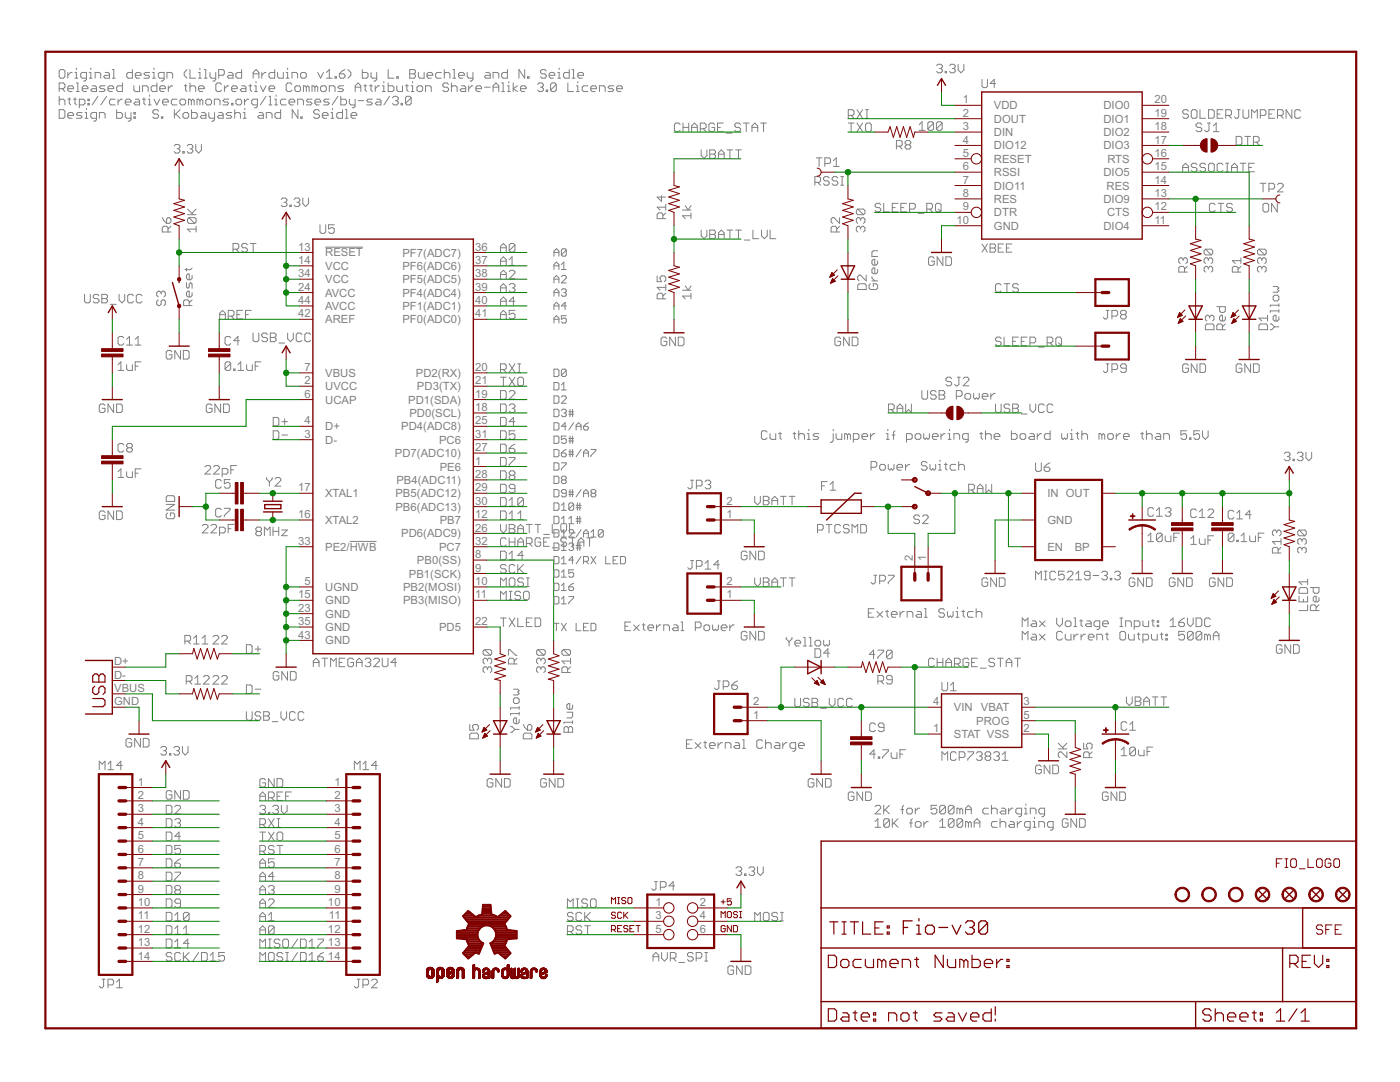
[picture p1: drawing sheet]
<svg xmlns="http://www.w3.org/2000/svg" width="279mm" height="216mm" viewBox="0 0 279 216" stroke-linecap="round" stroke-linejoin="round" font-family="sans-serif">
<defs><g id="words">
<g font-size="2.5" fill="#808080">
<text x="192.2" y="20.6">1</text>
<text x="192.2" y="23.3">2</text>
<text x="198.4" y="21.8">VDD</text>
<text x="220.2" y="21.8">DIO0</text>
<text x="230.4" y="23.3">19</text>
<text x="230.4" y="20.6">20</text>
<text x="192.2" y="26">3</text>
<text x="192.2" y="28.6">4</text>
<text x="198.4" y="24.5">DOUT</text>
<text x="198.4" y="27.2">DIN</text>
<text x="198.4" y="29.8">DIO12</text>
<text x="220.2" y="29.8">DIO3</text>
<text x="220.2" y="27.2">DIO2</text>
<text x="220.2" y="24.5">DIO1</text>
<text x="230.4" y="28.6">17</text>
<text x="230.4" y="26">18</text>
<text x="192.2" y="31.3">5</text>
<text x="192.2" y="34">6</text>
<text x="198.4" y="32.5">RESET</text>
<text x="198.4" y="35.2">RSSI</text>
<text x="220.2" y="35.2">DIO5</text>
<text x="221" y="32.5">RTS</text>
<text x="230.4" y="34">15</text>
<text x="230.4" y="31.3">16</text>
<text x="192.2" y="36.7">7</text>
<text x="192.2" y="39.3">8</text>
<text x="192.2" y="42">9</text>
<text x="198.4" y="37.8">DIO11</text>
<text x="198.4" y="40.5">RES</text>
<text x="220.2" y="40.5">DIO9</text>
<text x="220.9" y="37.8">RES</text>
<text x="230.4" y="42">12</text>
<text x="230.4" y="39.3">13</text>
<text x="230.4" y="36.7">14</text>
<text x="190.9" y="44.7">10</text>
<text x="198.4" y="43.2">DTR</text>
<text x="198.4" y="45.8">GND</text>
<text x="220.2" y="45.8">DIO4</text>
<text x="221" y="43.2">CTS</text>
<text x="230.4" y="44.7">11</text>
<text x="59.5" y="50">13</text>
<text x="59.5" y="52.7">14</text>
<text x="64.9" y="51.2">RESET</text>
<text x="64.9" y="53.8">VCC</text>
<text x="80.3" y="51.2">PF7(ADC7)</text>
<text x="80.3" y="53.9">PF6(ADC6)</text>
<text x="94.9" y="50">36</text>
<text x="94.9" y="52.7">37</text>
<text x="59.5" y="58">24</text>
<text x="59.5" y="55.3">34</text>
<text x="64.9" y="59.2">AVCC</text>
<text x="64.9" y="56.5">VCC</text>
<text x="80.3" y="56.5">PF5(ADC5)</text>
<text x="80.3" y="59.2">PF4(ADC4)</text>
<text x="94.9" y="55.3">38</text>
<text x="94.9" y="58">39</text>
<text x="59.5" y="63.3">42</text>
<text x="59.5" y="60.7">44</text>
<text x="64.9" y="64.5">AREF</text>
<text x="64.9" y="61.9">AVCC</text>
<text x="80.3" y="61.9">PF1(ADC1)</text>
<text x="80.3" y="64.5">PF0(ADC0)</text>
<text x="94.9" y="60.7">40</text>
<text x="94.9" y="63.3">41</text>
<text x="60.8" y="76.7">2</text>
<text x="60.8" y="74">7</text>
<text x="64.9" y="77.9">UVCC</text>
<text x="64.9" y="75.2">VBUS</text>
<text x="83" y="75.2">PD2(RX)</text>
<text x="83.2" y="77.9">PD3(TX)</text>
<text x="94.9" y="74">20</text>
<text x="94.9" y="76.7">21</text>
<text x="60.8" y="79.4">6</text>
<text x="64.9" y="80.5">UCAP</text>
<text x="81.5" y="80.5">PD1(SDA)</text>
<text x="81.7" y="83.2">PD0(SCL)</text>
<text x="94.9" y="82">18</text>
<text x="94.9" y="79.4">19</text>
<text x="60.8" y="84.7">4</text>
<text x="60.8" y="87.4">3</text>
<text x="64.9" y="85.9">D+</text>
<text x="64.9" y="88.5">D-</text>
<text x="80.1" y="85.9">PD4(ADC8)</text>
<text x="87.6" y="88.6">PC6</text>
<text x="94.9" y="87.4">31</text>
<text x="94.9" y="84.7">25</text>
<text x="78.8" y="91.2">PD7(ADC10)</text>
<text x="87.7" y="93.9">PE6</text>
<text x="94.9" y="95.4">28</text>
<text x="94.9" y="90">27</text>
<text x="94.9" y="92.7">1</text>
<text x="59.5" y="98">17</text>
<text x="64.9" y="99.2">XTAL1</text>
<text x="78.9" y="99.2">PB5(ADC12)</text>
<text x="78.9" y="101.9">PB6(ADC13)</text>
<text x="79.1" y="96.6">PB4(ADC11)</text>
<text x="94.9" y="98">29</text>
<text x="94.9" y="100.7">30</text>
<text x="145" y="100.7">2</text>
<text x="209" y="99.2">IN OUT</text>
<text x="59.5" y="103.4">16</text>
<text x="64.9" y="104.6">XTAL2</text>
<text x="80.1" y="107.2">PD6(ADC9)</text>
<text x="87.7" y="104.6">PB7</text>
<text x="94.9" y="103.4">12</text>
<text x="94.9" y="106.1">26</text>
<text x="145" y="103.4">1</text>
<text x="209" y="104.6">GND</text>
<text x="59.5" y="108.7">33</text>
<text x="64.9" y="109.9">PE2/HWB</text>
<text x="83.2" y="112.6">PB0(SS)</text>
<text x="87.6" y="109.9">PC7</text>
<text x="94.9" y="111.4">8</text>
<text x="94.9" y="108.7">32</text>
<text x="182.2" y="112" transform="rotate(-90 182.2 112)">2</text>
<text x="184.9" y="112" transform="rotate(-90 184.9 112)">1</text>
<text x="209" y="109.9">EN</text>
<text x="214.5" y="109.9">BP</text>
<text x="59.5" y="119.4">15</text>
<text x="60.8" y="116.7">5</text>
<text x="64.9" y="117.9">UGND</text>
<text x="80.4" y="117.9">PB2(MOSI)</text>
<text x="81.6" y="115.2">PB1(SCK)</text>
<text x="94.9" y="114.1">9</text>
<text x="94.9" y="116.7">10</text>
<text x="94.9" y="119.4">11</text>
<text x="145" y="119.4">1</text>
<text x="145" y="116.7">2</text>
<text x="59.5" y="122.1">23</text>
<text x="59.5" y="124.7">35</text>
<text x="64.9" y="120.6">GND</text>
<text x="64.9" y="123.2">GND</text>
<text x="64.9" y="125.9">GND</text>
<text x="80.4" y="120.6">PB3(MISO)</text>
<text x="87.6" y="125.9">PD5</text>
<text x="94.9" y="124.7">22</text>
<text x="59.5" y="127.4">43</text>
<text x="64.9" y="128.6">GND</text>
<text x="22.8" y="132.7">D+</text>
<text x="22.8" y="135.4">D-</text>
<text x="22.8" y="138.1">VBUS</text>
<text x="22.8" y="140.8">GND</text>
<text x="150.3" y="143.4">1</text>
<text x="150.3" y="140.8">2</text>
<text x="186.3" y="140.8">4</text>
<text x="190.4" y="141.9">VIN VBAT</text>
<text x="204.3" y="140.8">3</text>
<text x="204.3" y="143.4">5</text>
<text x="186.3" y="146.1">1</text>
<text x="190.4" y="147.3">STAT VSS</text>
<text x="194.8" y="144.6">PROG</text>
<text x="204.3" y="146.1">2</text>
<text x="27.5" y="156.8">1</text>
<text x="27.5" y="159.4">2</text>
<text x="66.7" y="156.8">1</text>
<text x="66.7" y="159.4">2</text>
<text x="27.5" y="162.1">3</text>
<text x="27.5" y="164.8">4</text>
<text x="27.5" y="167.4">5</text>
<text x="66.7" y="162.1">3</text>
<text x="66.7" y="164.8">4</text>
<text x="66.7" y="167.4">5</text>
<text x="27.5" y="170.1">6</text>
<text x="27.5" y="172.8">7</text>
<text x="66.7" y="170.1">6</text>
<text x="66.7" y="172.8">7</text>
<text x="27.5" y="175.5">8</text>
<text x="27.5" y="178.1">9</text>
<text x="66.7" y="175.5">8</text>
<text x="66.7" y="178.1">9</text>
<text x="27.5" y="180.8">10</text>
<text x="27.5" y="183.5">11</text>
<text x="65.5" y="180.8">10</text>
<text x="65.6" y="183.5">11</text>
<text x="130.8" y="180.8">1</text>
<text x="130.8" y="183.5">3</text>
<text x="139.6" y="180.8">2</text>
<text x="139.6" y="183.5">4</text>
<text x="27.5" y="186.1">12</text>
<text x="27.5" y="188.8">13</text>
<text x="27.5" y="191.5">14</text>
<text x="65.5" y="186.1">12</text>
<text x="65.5" y="188.8">13</text>
<text x="65.5" y="191.5">14</text>
<text x="130.8" y="186.1">5</text>
<text x="139.6" y="186.1">6</text>
</g>
</g></defs>
<g fill="none" stroke="#808080" stroke-width=".2">
<path d="M11.8 17.7h.9l.3-.3v-.6l-.3-.2h-.9v1.7M11.8 19.2v1.7M12.1 13.9h.6l.3 .3v1.1l-.3 .3h-.6l-.3-.3v-1.1zM12.4 17.7l.6 .6M13.5 14.5v1.1M13.5 17.7h1.2v-.3l-.3-.3h-.6l-.3 .3v.6l.3 .3h.6M13.5 19.8h.6M13.8 19.5v1.1l.3 .3M14.4 14.5h-.3l-.6 .5M14.7 19.8h.5M15 15.6h.5M15 14.5h.2v1.1"/>
<path d="M15 19.5v1.1l.2 .3M15.2 13.6v.3M15.2 16.6h.3v1.7M15.2 18.3h.6M16.4 17.7h1.1v-.3l-.2-.3h-.6l-.3 .3v.6l.3 .3h.6M17.3 15.6h-.9l-.3-.3v-.6l.3-.2h.9v1.4l-.3 .3h-.3M17.5 19.8h.3v.3h-.3zM17.8 15.6h.6M17.8 14.5h.3v1.1M18.1 13.6v.3M18.4 17.1h.6l.3 .3v.9h-.9l-.3-.3 .3-.3h.9M19 15.6v-1.1h.8l.3 .2v.9"/>
<path d="M19.5 19.2l-1.1 1.7M21 14.5h.5l.3 .2v.9h-.8l-.3-.3 .3-.3h.8M21 17.1h-.9l-.3 .3 .3 .3h.6l.3 .3-.3 .3h-.9M21.3 19.2l-1.2 1.7M21.5 17.7h1.2v-.3l-.3-.3h-.6l-.3 .3v.6l.3 .3h.6M22.4 13.9h.3v1.7M22.4 15.6h.6M23 19.8h-.9l-.3 .3v.5l.3 .3h.9M23.6 19.8v1.1M24.4 16.6v1.7h-.8l-.3-.3v-.6l.3-.3h.8M24.4 19.8h-.3l-.5 .6M26.4 13.9v1.7h-.8l-.3-.3v-.6l.3-.2h.8"/>
<path d="M26.7 17.1v.9l.3 .3h.9v-1.2M27 15h1.2v-.3l-.3-.2h-.6l-.3 .2v.6l.3 .3h.6M27 19.8h.6l.3 .3v.8h-.9l-.3-.3 .3-.2h.9M28.4 18.3v-1.2h.9l.3 .3v.9M28.4 19.8h.6M28.7 19.5v1.1l.3 .3M29.6 19.8h.3v1.1M29.9 14.5h-.9l-.3 .2 .3 .3h.6l.3 .3-.3 .3h-.9M29.9 18.9v.3M30.4 15.6h.6M30.4 14.5h.3v1.1M30.7 13.6v.3"/>
<path d="M30.7 19.8l.6 1.1 .6-1.1M31.3 16.6v1.7h-.9l-.2-.3v-.6l.2-.3h.9M31.9 17.7h1.1v-.3l-.3-.3h-.5l-.3 .3v.6l.3 .3h.5M32.7 15.6h-.8l-.3-.3v-.6l.3-.2h.8v1.4l-.3 .3h-.2M33.3 15.6v-1.1h.9l.3 .2v.9M33.6 17.1v1.2M34.5 17.1h-.3l-.6 .6M35.3 19.8h-.8l-.3 .3v.5l.3 .3h.8M36.2 19.8h.5l.3 .3v.5l-.3 .3h-.5l-.3-.3v-.5zM36.8 17.1h.5M37 16.8v1.2l.3 .3M37.3 13.9l-.5 .6v.5l.5 .6"/>
<path d="M37.9 17.4l.3-.3h.6l.3 .3v.9M37.9 13.9v1.7h1.2M37.9 16.6v1.7M39.6 15.6h.6M39.6 14.5h.3v1.1M39.6 17.7h1.2v-.3l-.3-.3h-.6l-.3 .3v.6l.3 .3h.6M39.9 13.6v.3M40.8 13.9h.3v1.7M40.8 15.6h.5M41.3 19.8h.6l.3 .3v.5l-.3 .3h-.6l-.2-.3v-.5zM41.9 14.5v.8l.3 .3h.9M43.1 14.5v1.4l-.3 .3h-.3"/>
<path d="M43.6 15h.9l.3-.3v-.5l-.3-.3h-.9v1.7M44.2 16.8l-.3-.2h-.6l-.2 .2v1.2l.2 .3h.6l.3-.3M44.8 17.1v1.2M45.6 19.8h-.8l-.3 .3 .3 .3h.6l.2 .2-.2 .3h-.9M45.6 14.5h.6l.3 .2v.9h-.9l-.2-.3 .2-.3h.9M45.6 17.1h-.2l-.6 .6M46.2 17.7h1.1v-.3l-.2-.3h-.6l-.3 .3v.6l.3 .3h.6M48.2 13.9v1.7h-.8l-.3-.3v-.6l.3-.2h.8M48.2 17.1h.6l.3 .3v.9h-.9l-.3-.3 .3-.3h.9M48.8 19.8v1.1M49.7 17.1h.5M49.7 19.8h-.3l-.6 .6"/>
<path d="M50 16.8v1.2l.2 .3M50.5 15.6v-1.1l.6-.6 .6 .6v1.1M50.5 14.7h1.2M50.8 18.3h.6M50.8 17.1h.3v1.2M51.1 16.3v.3M52 17.1l.5 1.2 .6-1.2M52.2 14.5v1.1M53.1 14.5h-.3l-.6 .5M53.1 19.2l-1.1 1.7M53.7 19.2h.3v1.7M53.7 17.7h1.1v-.3l-.3-.3h-.5l-.3 .3v.6l.3 .3h.5"/>
<path d="M54.8 19.8h.3v1.1M54.8 13.9v1.7h-.8l-.3-.3v-.6l.3-.2h.8M55.1 18.9v.3M55.4 14.5v.8l.3 .3h.8v-1.1M57.1 14.5h.3v1.1M57.1 15.6h.6M57.1 19.8h-.8l-.3 .3v.5l.3 .3h.8M57.4 13.6v.3M58.3 16.8l-.3-.2h-.6l-.3 .2v1.2l.3 .3h.6l.3-.3M58.3 15.6v-1.1h.8l.3 .2v.9M58.8 17.4l.3-.3h.6l.3 .3v.6l-.3 .3h-.6l-.3-.3zM60.3 14.5h.5l.3 .2v.6l-.3 .3h-.5l-.3-.3v-.6z"/>
<path d="M61.1 17.4v.9M61.1 17.4l-.3-.3h-.2v1.2M61.1 17.4l.3-.3 .3 .3v.9M62.3 19.8h-.9l-.3 .3 .3 .3h.6l.3 .2-.3 .3h-.9M62.8 17.4l-.2-.3h-.3v1.2M62.8 17.4l.3-.3 .3 .3v.9M62.8 17.4v.9M63.4 14.5l.6 1.1 .6-1.1M64 17.4l.3-.3h.6l.2 .3v.6l-.2 .3h-.6l-.3-.3zM65.2 15.6h1.1M65.2 14.5l.5-.6v1.7M65.7 19.8h-.8l-.3 .3 .3 .3h.5l.3 .2-.3 .3h-.8"/>
<path d="M65.7 18.3v-1.2h.9l.3 .3v.9M66.9 15.3h.2v.3h-.2zM67.4 19.2l-1.1 1.7M67.7 14.7h.9l.3 .3v.3l-.3 .3h-.6l-.3-.3zM68 19.2v1.7h.9l.3-.3v-.5l-.3-.3h-.9M68.6 17.1h-.9l-.3 .3 .3 .3h.6l.3 .3-.3 .3h-.9M68.9 13.9l-.6 .3-.6 .5M69.4 13.9l.6 .6v.5l-.6 .6M69.7 19.8v.8l.3 .3h.9M70.9 19.8v1.4l-.3 .3h-.3M70.9 18.3v-1.2l.6-.5 .5 .5v1.2M70.9 17.4h1.1"/>
<path d="M72.3 13.9v1.7h.9l.2-.3v-.6l-.2-.2h-.9M72.6 17.1h.6M72.9 16.8v1.2l.3 .3M73.7 17.1h.6M74 14.5v.8l.3 .3h.9M74 16.8v1.2l.3 .3M74.3 19.8h-.9l-.2 .3 .2 .3h.6l.3 .2-.3 .3h-.8M74.9 17.1v1.2M75.2 14.5v1.4l-.3 .3h-.3M75.2 19.8h.6l.2 .3v.8h-.8l-.3-.3 .3-.2h.8M75.8 17.1h-.3l-.6 .6M76.3 18.3h.6"/>
<path d="M76.3 17.1h.3v1.2M76.6 16.3v.3M77.5 13.9v1.7h1.1M77.5 16.6v1.7h.8l.3-.3v-.6l-.3-.3h-.8M77.7 19.2l-1.1 1.7M78.3 19.5l.3-.3h.6l.3 .3v.3l-.3 .3M79.2 15.3h.3v.3h-.3zM79.2 17.1v.9l.3 .3h.8v-1.2M80.9 17.1h.6M81.2 16.8v1.2l.3 .3M81.8 13.9h.8l.3 .3v.3l-.3 .2 .3 .3v.3l-.3 .3h-.8zM81.8 14.7h.8"/>
<path d="M82.1 19.5l-.3-.3h-.6l-.3 .3v1.1M82.1 18.3h.5M82.1 17.1h.2v1.2M82.1 19.5v1.1l-.3 .3h-.6l-.3-.3M82.1 19.5l-1.2 1.1M82.3 16.3v.3M83.2 17.4l.3-.3h.6l.2 .3v.6l-.2 .3h-.6l-.3-.3zM83.5 14.5v.8l.3 .3h.8v-1.1M84.9 18.3v-1.2h.9l.3 .3v.9M85.2 15h1.2v-.3l-.3-.2h-.6l-.3 .2v.6l.3 .3h.6M88.1 14.5h-.9l-.3 .2v.6l.3 .3h.9M88.7 14.7l.2-.2h.6l.3 .2v.9"/>
<path d="M88.7 13.9v1.7M89.5 16.8l-.3-.2h-.6l-.2 .2v.3l.2 .3h.6l.3 .3v.3l-.3 .3h-.6l-.2-.3M90.1 17.4l.3-.3h.6l.2 .3v.9M90.1 16.6v1.7M90.4 13.9h.3v1.7M90.4 15.6h.6M91.5 15h1.2v-.3l-.3-.2h-.6l-.3 .2v.6l.3 .3h.6M92.1 17.1h.6l.2 .3v.9h-.8l-.3-.3 .3-.3h.8M93.2 14.5v.8l.3 .3h.9M93.5 17.1v1.2M94.4 14.5v1.4l-.3 .3h-.3M94.4 17.1h-.3l-.6 .6"/>
<path d="M95 17.7h1.1v-.3l-.3-.3h-.6l-.2 .3v.6l.2 .3h.6M96.7 17.4h1.1M97 14.5h.5l.3 .2v.9h-.8l-.3-.3 .3-.3h.8M98.4 15.6v-1.1h.9l.2 .2v.9M98.4 18.3v-1.2l.6-.5 .5 .5v1.2M98.4 17.4h1.1M100.1 16.6h.3v1.7M100.1 18.3h.6M101.3 13.9v1.7h-.9l-.3-.3v-.6l.3-.2h.9M101.3 18.3h.6M101.3 17.1h.3v1.2M101.6 16.3v.3"/>
<path d="M102.4 16.6v1.7M103.3 17.1l-.9 .6 .9 .6M103.9 17.7h1.1v-.3l-.3-.3h-.6l-.2 .3v.6l.2 .3h.6M104.7 13.9v1.7l-1.1-1.7v1.7M105.3 15.3h.3v.3h-.3zM107.3 16.8l.3-.2h.6l.2 .2v.3l-.2 .3M107.9 17.4h.3M108.2 17.4l.2 .3v.3l-.2 .3h-.6l-.3-.3M109 14.2l-.3-.3h-.5l-.3 .3v.3l.3 .2h.5l.3 .3v.3l-.3 .3h-.5l-.3-.3M109 18h.3v.3h-.3zM109.6 15h1.1v-.3l-.3-.2h-.5l-.3 .2v.6l.3 .3h.5M111 16.8l-.3-.2h-.5l-.3 .2v1.2"/>
<path d="M111 16.8v1.2l-.3 .3h-.5l-.3-.3M111 16.8l-1.1 1.2M111.3 15.6h.6M111.3 14.5h.3v1.1M111.6 13.6v.3M113.3 16.6v1.7h1.1M113.6 13.9v1.7h-.9l-.2-.3v-.6l.2-.2h.9M114.2 13.9h.3v1.7M114.2 15.6h.5M115 17.1h.3v1.2M115 18.3h.6M115.3 15h1.2v-.3l-.3-.2h-.6l-.3 .2v.6l.3 .3h.6"/>
<path d="M115.3 16.3v.3M117.3 17.1h-.8l-.3 .3v.6l.3 .3h.8M117.9 17.7h1.1v-.3l-.2-.3h-.6l-.3 .3v.6l.3 .3h.6M119.6 18.3v-1.2h.9l.3 .3v.9M122.5 17.1h-.9l-.3 .3 .3 .3h.6l.3 .3-.3 .3h-.9M123.1 17.7h1.1v-.3l-.3-.3h-.5l-.3 .3v.6l.3 .3h.5M186.9 13.1l.3-.3h.6l.3 .3v.3l-.3 .3M187.5 13.7h.3M187.8 13.7l.3 .2v.3l-.3 .3h-.6l-.3-.3M188.6 14.2h.3v.3h-.3zM189.5 13.1l.3-.3h.6l.2 .3v.3l-.2 .3M190.1 13.7h.3"/>
<path d="M190.4 13.7l.2 .2v.3l-.2 .3h-.6l-.3-.3M191.2 12.8v1.1l.6 .6 .6-.6v-1.1M196 15.9v1.3l.3 .3h.5l.3-.3v-1.3M198.7 16.7h-1.1l.8-.8v1.6M11.8 21.9h.9l.3 .3v1.1l-.3 .3h-.9zM11.8 20.1l.3-.3h.6l.3 .3v.8M13.5 23h1.2v-.2l-.3-.3h-.6l-.3 .3v.5l.3 .3h.6M15.8 20.9h.9l.3-.3v-.5l-.3-.3h-.9v1.7M16.4 22.5h-.9l-.3 .3 .3 .2h.6l.3 .3-.3 .3h-.9M17 23.6h.5M17 22.5h.3v1.1M17.3 21.6v.3"/>
<path d="M17.5 20.6h.3v.3h-.3zM19.3 23.6h-.9l-.3-.3v-.5l.3-.3h.9v1.4l-.3 .3h-.3M19.8 23.6v-1.1h.9l.3 .3v.8M23.3 21.9v1.7h.8l.3-.3v-.5l-.3-.3h-.8M25 22.5v.8l.3 .3h.8M25 20.4h1.1v-.3l-.3-.3h-.5l-.3 .3v.5l.3 .3h.5M26.1 22.5v1.4l-.3 .3h-.2M26.7 22.5h.3v.3h-.3zM26.7 23.3h.3v.3h-.3zM29.6 20.9h.6M31.6 22.2l-.3-.3h-.5l-.3 .3v.3l.3 .3h.5l.3 .2v.3l-.3 .3h-.5l-.3-.3M32.2 23.3h.3v.3h-.3z"/>
<path d="M32.4 20.4h1.2v-.3l-.3-.3h-.6l-.3 .3v.5l.3 .3h.6M34.8 29.1l.3-.3h.5l.3 .3v.3l-.3 .3M34.8 21.9v1.7M35.1 22.8l.8 .8M35.3 29.7h.3M35.6 29.7l.3 .3v.2l-.3 .3h-.5l-.3-.3M35.9 21.9l-1.1 1.1M36.5 30.2h.3v.3h-.3zM36.8 22.5h.6l.3 .3v.5l-.3 .3h-.6l-.3-.3v-.5zM37.3 29.1l.3-.3h.6l.3 .3v.3l-.3 .3M37.9 29.7h.3M38.2 20.1l-.3-.3h-.3v1.1"/>
<path d="M38.2 20.1v.8M38.2 20.1l.3-.3 .3 .3v.8M38.2 29.7l.3 .3v.2l-.3 .3h-.6l-.3-.3M38.2 21.9v1.7h.9l.3-.3v-.5l-.3-.3h-.9M39.1 28.8v1.2l.5 .5 .6-.5v-1.2M39.9 20.1v.8M39.9 20.1l-.3-.3h-.3v1.1M39.9 20.1l.3-.3 .3 .3v.8M40.2 22.5h.6l.3 .3v.8h-.9l-.2-.3 .2-.3h.9M41.7 22.5v.8l.3 .3h.8M42.8 20.9v-1.1h.8l.3 .3v.8M42.8 22.5v1.4l-.3 .3h-.3"/>
<path d="M43.7 22.5h.6l.2 .3v.8h-.8l-.3-.3 .3-.3h.8M46.2 20.6h.3v.3h-.3zM46.2 22.5h-.8l-.3 .3 .3 .2h.6l.2 .3-.2 .3h-.9M46.8 22.8l.3-.3h.6l.3 .3v.8M46.8 21.9v1.7M47.1 20.1l.3-.3h.5l.3 .3v.5l-.3 .3h-.5l-.3-.3zM48.6 23.6h.5M48.6 22.5h.3v1.1M48.9 21.6v.3M51.4 20.9h-.9l-.3-.3v-.5l.3-.3h.9v1.4l-.3 .3h-.3M51.7 22.5h.6l.3 .3v.8h-.9l-.3-.3 .3-.3h.9M53.1 23.6v-1.1h.9l.3 .3v.8"/>
<path d="M53.7 20.9h.6M54.8 20.9h.6M56 21.9v1.7h-.8l-.3-.3v-.5l.3-.3h.8M56.1 39.8l.3-.3h.6l.3 .3v.3l-.3 .3M57.7 20.4h1.1v-.3l-.3-.3h-.5l-.3 .3v.5l.3 .3h.5M58.7 39.8l.3-.3h.6l.2 .3v.3l-.2 .3M59.4 20.9v-1.1h.9l.3 .3v.8M59.5 21.9v1.7l-1.2-1.7v1.7M60 23.3h.3v.3h-.3zM60.4 39.5v1.1l.6 .6 .6-.6v-1.1M62.8 20.4h1.2v-.3l-.3-.3h-.6l-.3 .3v.5l.3 .3h.6M63.8 22.2l-.3-.3h-.6l-.3 .3v.3l.3 .3h.6l.3 .2v.3l-.3 .3h-.6l-.3-.3"/>
<path d="M64.3 23h1.2v-.2l-.3-.3h-.6l-.3 .3v.5l.3 .3h.6M66.1 23.6h.5M66.1 22.5h.2v1.1M66.3 21.6v.3M68.3 21.9v1.7h-.8l-.3-.3v-.5l.3-.3h.8M68.9 21.9h.3v1.7M68.9 23.6h.6M70.1 23h1.1v-.2l-.3-.3h-.5l-.3 .3v.5l.3 .3h.5M71.5 20.1h1.1M78.9 20.1h.3M79.2 20.1l.3 .3v.2l-.3 .3h-.6l-.3-.3M80.1 20.6h.2v.3h-.2z"/>
<path d="M132 39v1.2l-.9-.9h1.8M135.7 24.8l-.3-.2h-.5l-.3 .2v1.2l.3 .3h.5l.3-.3M136.3 25.4h1.2M136.3 24.6v1.7M137.5 24.6v1.7M138 25.4h1.2M138 26.3v-1.2l.6-.5 .6 .5v1.2M139.8 25.7h.8l.3-.3v-.6l-.3-.2h-.8v1.7M139.9 29.9v1.1l.6 .6 .6-.6v-1.1M140.3 25.7l.6 .6M141.6 29.9h.9l.3 .3v.3l-.3 .3 .3 .2v.3l-.3 .3h-.9zM141.6 30.8h.9"/>
<path d="M142.6 24.8l-.3-.2h-.5l-.3 .2v1.2l.3 .3h.5l.3-.3v-.6h-.6M143.2 25.4h.6M143.4 30.8h1.1M143.4 31.6v-1.1l.6-.6 .5 .6v1.1M144.3 24.6h-1.1v1.7h1.1M144.9 26.6h1.1M145.1 29.9h1.1M145.7 29.9v1.7M146.8 29.9h1.2M147.4 29.9v1.7M147.8 24.8l-.3-.2h-.6l-.3 .2v.3l.3 .3h.6l.3 .3v.3l-.3 .3h-.6l-.3-.3M148.4 24.6h1.1"/>
<path d="M148.9 24.6v1.7M150.1 25.4h1.1M150.1 26.3v-1.2l.5-.5 .6 .5v1.2M151.8 24.6h1.2M152.4 24.6v1.7M162.6 36.4h.9l.3-.3v-.6l-.3-.3h-.9v1.8M162.9 31.5h1.1M163.2 36.4l.6 .6M163.5 31.5v1.7M164.6 32.6h.9l.3-.2v-.6l-.3-.3h-.9v1.7M165.5 35.5l-.3-.3h-.6l-.3 .3v.3l.3 .3h.6l.3 .3v.3l-.3 .3h-.6l-.3-.3M166.3 32.1l.6-.6v1.7"/>
<path d="M166.3 33.2h1.2M167.2 35.5l-.3-.3h-.6l-.2 .3v.3l.2 .3h.6l.3 .3v.3l-.3 .3h-.6l-.2-.3M167.8 35.2h.6M167.8 37h.6M168.1 35.2v1.8M169.3 23h.9l.2-.2v-.6l-.2-.3h-.9v1.7M169.3 24.6h1.1M169.9 23l.5 .6M169.9 24.6v1.7M171 21.9l1.1 1.7M171 24.6l1.1 1.7M172.1 21.9l-1.1 1.7"/>
<path d="M172.1 24.6l-1.1 1.7M172.7 21.9h.6M172.7 23.6h.6M173 24.6h.6l.3 .2v1.2l-.3 .3h-.6l-.3-.3v-1.2zM173 21.9v1.7M178.9 29.2h.9l.2-.3v-.6l-.2-.3h-.9v1.7M179.5 29.2l.5 .5M180.9 28.9l-.3-.3v-.3l.3-.3h.6l.3 .3v.3l-.3 .3M180.9 28.9l-.3 .3v.3l.3 .2h.6l.3-.2v-.3l-.3-.3M180.9 28.9h.6M183.5 24.9l.5-.6v1.7M183.5 26h1.1"/>
<path d="M186.3 24.6v1.1l-.3 .3h-.6l-.2-.3M186.3 24.6l-.3-.3h-.6l-.2 .3v1.1M186.3 24.6l-1.1 1.1M188 24.6v1.1l-.3 .3h-.5l-.3-.3M188 24.6l-.3-.3h-.5l-.3 .3v1.1M188 24.6l-1.1 1.1M236 34.3v-1.2l.6-.5 .6 .5v1.2M236 33.4h1.2M237.2 22.2l-.3-.3h-.6l-.3 .3v.3l.3 .3h.6l.3 .2v.3l-.3 .3h-.6l-.3-.3M238 21.9h.6l.3 .3v1.1l-.3 .3h-.6l-.3-.3v-1.1zM238.9 32.9l-.3-.3h-.6l-.3 .3v.2l.3 .3h.6l.3 .3v.3l-.3 .3h-.6l-.3-.3M239.5 21.9v1.7h1.1"/>
<path d="M239.8 24.8l-.2-.2h-.6l-.3 .2v.3l.3 .3h.6l.2 .3v.3l-.2 .3h-.6l-.3-.3M240.6 32.9l-.3-.3h-.5l-.3 .3v.2l.3 .3h.5l.3 .3v.3l-.3 .3h-.5l-.3-.3M241 24.6h.6M241.2 21.9h.8l.3 .3v1.1l-.3 .3h-.8zM241.3 24.6v1.4l-.3 .3h-.3l-.3-.3M241.5 32.6h.5l.3 .3v1.1l-.3 .3h-.5l-.3-.3v-1.1zM242.1 26.3h1.2M242.1 25.1l.6-.5v1.7M242.9 22.8h.6M244.1 21.9h-1.2v1.7h1.2M244.1 32.9l-.3-.3h-.6l-.3 .3v1.1l.3 .3h.6l.3-.3M244.6 23h.9l.3-.2v-.6l-.3-.3h-.9v1.7"/>
<path d="M244.6 32.6h.6M244.6 34.3h.6M244.9 32.6v1.7M245.2 23l.6 .6M245.8 34.3v-1.2l.6-.5 .5 .5v1.2M245.8 33.4h1.1M246.7 27.2h.9l.2 .3v1.2l-.2 .2h-.9zM246.9 21.9h.6M247.2 21.9v1.4l-.3 .3h-.3l-.2-.3M247.5 32.6h1.1M248.1 21.9v1.4l.3 .3h.5l.3-.3v-1.4M248.1 32.6v1.7"/>
<path d="M248.4 27.2h1.2M249 27.2v1.7M249.2 33.4h.6M249.8 23.6v-1.7l.6 .6 .5-.6v1.7M250.1 28.4h.9l.3-.3v-.6l-.3-.3h-.9v1.7M250.4 32.6h-1.2v1.7h1.2M250.7 28.4l.6 .5M251.5 36.6h1.1M251.5 23h.9l.2-.2v-.6l-.2-.3h-.9v1.7M252.1 36.6v1.7M253.2 22.8h.6M253.2 37.7h.9l.3-.3v-.5l-.3-.3h-.9v1.7"/>
<path d="M254.4 21.9h-1.2v1.7h1.2M255 23h.8l.3-.2v-.6l-.3-.3h-.8v1.7M255 36.9l.2-.3h.6l.3 .3v.2l-1.1 1.2h1.1M255.5 23l.6 .6M257.8 21.9v1.7l-1.1-1.7v1.7M259.5 22.2l-.3-.3h-.5l-.3 .3v1.1l.3 .3h.5l.3-.3M16.9 58.7v1.5l.3 .2h.5l.3-.2v-1.5M19.7 59l-.2-.3h-.6l-.3 .3v.3l.3 .3h.6l.2 .3v.3l-.2 .2h-.6l-.3-.2M20.3 58.7h.9l.3 .3v.3l-.3 .3 .3 .3v.3l-.3 .2h-.9zM20.3 59.6h.9M23.8 58.7v1.2l.5 .5 .6-.5v-1.2M26.6 59l-.3-.3h-.5l-.3 .3v1.2l.3 .2h.5l.3-.2"/>
<path d="M28.3 59l-.2-.3h-.6l-.3 .3v1.2l.3 .2h.6l.2-.2M31.6 59.8l-.3 .3v.6l.3 .3h.3l.3-.3v-.6l.2-.3h.3l.3 .3v.6l-.3 .3M32.2 58.4l.2-.3h.3l.3 .3v.6l-.3 .2M32.2 58.4l-.3-.3h-.3l-.3 .3v.6l.3 .2M32.2 58.4v.3M32.4 43.4l.3 .6 .6 .6M33.3 43.7l.2-.3h.3l.3 .3v.6l-.3 .3h-.5zM33.5 46.3v-.9l-.2-.3h-.6l-.3 .3v.9h1.7M34.1 45.1l-.6 .6M37.2 56.4v.9l.3 .2 .3-.2v-.6l.3-.3 .2 .3v.8M37.2 53.5v.6M37.4 42.8h1.7"/>
<path d="M37.4 41.7l1.2 1.1M37.7 43.4h1.2l.2 .3v.6l-.2 .3M37.7 43.4l-.3 .3v.6l.3 .3h1.2M37.7 43.4l1.2 1.2M38.3 54.9v.6l-.2 .3h-.6l-.3-.3v-.6l.3-.2h.3v1.1M38.3 58.4v.6l-.2 .2h-.6l-.3-.2v-.6l.3-.3h.3v1.1M38.3 59.8l-.5 .6M38.3 53.5l-.2 .3h-1.2M39.1 45.7h-1.7l.6 .6M39.1 45.1v1.2M39.1 41.7l-.8 .9M46.5 49.7h.9l.2-.3v-.5l-.2-.3h-.9v1.7"/>
<path d="M47.1 49.7l.5 .6M49.4 48.9l-.3-.3h-.6l-.3 .3v.2l.3 .3h.6l.3 .3v.3l-.3 .3h-.6l-.3-.3M50 48.6h1.1M50.5 48.6v1.7M56.7 40.4h.3M57 40.4l.3 .2v.3l-.3 .3h-.6l-.3-.3M57.8 40.9h.3v.3h-.3zM59.3 40.4h.3M59.6 40.4l.2 .2v.3l-.2 .3h-.6l-.3-.3M63.9 44.9v1.4l.2 .3h.6l.3-.3v-1.4M64.9 49.3h7.5M66.7 44.9h-1.1v.8l.8-.3 .3 .3v.6l-.3 .3h-.5l-.3-.3"/>
<path d="M99.9 52.1h1.1M99.9 53v-1.2l.6-.6 .5 .6v1.2M99.9 49.4h1.1M99.9 50.3v-1.2l.6-.5 .5 .5v1.2M99.9 55.6v-1.1l.6-.6 .5 .6v1.1M99.9 58.3v-1.1l.6-.6 .5 .6v1.1M99.9 54.8h1.1M99.9 57.4h1.1M101.6 53h1.2M101.6 54.2l.3-.3h.6l.3 .3v.3l-1.2 1.1h1.2M101.6 56.9l.3-.3h.6l.3 .3v.3l-.3 .2M101.6 51.8l.6-.6v1.8"/>
<path d="M102.2 57.4h.3M102.5 57.4l.3 .3v.3l-.3 .3h-.6l-.3-.3M102.8 48.9v1.1l-.3 .3h-.6l-.3-.3M102.8 48.9l-.3-.3h-.6l-.3 .3v1.1M102.8 48.9l-1.2 1.1M110.6 51.1v-1l.4-.5 .5 .5v1M110.6 53.8v-1l.4-.5 .5 .5v1M110.6 56.5v-1l.4-.5 .5 .5v1M110.6 59.1v-1l.4-.5 .5 .5v1M110.6 50.4h.9M110.6 53h.9M110.6 55.7h.9"/>
<path d="M110.6 58.4h.9M112 53.8h1M112 52.8l.5-.5v1.5M112 55.2l.3-.2h.5l.2 .2v.3l-1 1h1M112 57.9l.3-.3h.5l.2 .3v.2l-.2 .3M112.5 58.4h.3M112.8 58.4l.2 .2v.3l-.2 .2h-.5l-.3-.2M113 49.9v1l-.2 .2h-.5l-.3-.2M113 49.9l-.2-.3h-.5l-.3 .3v1M113 49.9l-1 1M131.1 55.1v1.1h.9l-.3-.8 .3-.3h.6l.3 .3v.5l-.3 .3M132.3 43.6v-.8l-.3-.3h-.6l-.3 .3v.8h1.8"/>
<path d="M132.3 59.6v-.8l-.3-.3h-.6l-.3 .3v.8h1.8M132.9 42.5l-.6 .6M132.9 41.3h-1.8l.6 .6M132.9 40.8v1.1M132.9 56.8v1.1M132.9 58.5l-.6 .6M132.9 57.3h-1.8l.6 .6M136.2 41.9h1.7M136.2 57.9h1.7M136.8 41l.5 .9 .6-.9M136.8 57.1l.5 .8 .6-.8M137.9 43.1h-1.7l.6 .5"/>
<path d="M137.9 42.5v1.1M137.9 58.5v1.1M137.9 59.1h-1.7l.6 .5M139.9 45.9v1.2l.6 .5 .6-.5v-1.2M141.6 45.9h.9l.3 .3v.3l-.3 .3 .3 .3v.2l-.3 .3h-.9zM141.6 46.8h.9M143.4 47.6v-1.1l.6-.6 .5 .6v1.1M143.4 46.8h1.1M145.1 45.9h1.1M145.7 45.9v1.7M146.8 45.9h1.2M147.4 45.9v1.7"/>
<path d="M148.5 47.9h1.2M150.3 45.9v1.7h1.1M152 45.9v1.2l.5 .5 .6-.5v-1.2M153.7 45.9v1.7h1.1M167 46.3v-.9l-.3-.3h-.6l-.2 .3v.9h1.7M167.6 43.4v1.2l-1.2-1.2h-.3l-.2 .3v.6l.2 .3M167.6 45.1l-.6 .6M171.2 41.7l-.3 .3v.6l.3 .2h1.1M171.2 41.7h1.1l.3 .3v.6l-.3 .2M171.2 41.7l1.1 1.1M171.4 56.6h1.2l.3 .3v.9h-1.7v-.9zM171.7 45.4l-.2-.3h-.3l-.3 .3v.6l.3 .3"/>
<path d="M171.7 43.7l-.2-.3h-.3l-.3 .3v.6l.3 .3M171.7 45.4l.3-.3h.3l.3 .3v.6l-.3 .3M171.7 43.7v.3M171.7 45.4v.3M171.7 43.7l.3-.3h.3l.3 .3v.6l-.3 .3M172.9 54.9v1.1l-1.2-1.1h-.3l-.2 .3v.6l.2 .2M173.7 56.6l-.3 .3v.6l.3 .3h1.2l.3-.3v-.6l-.3-.3h-.6v.6M174 56h1.2M174 55.2v.3l.6 .5M175.2 52v.6l-.3 .3h-.6l-.3-.3v-.6l.3-.2h.3v1.1M175.2 53.8v.5l-.3 .3h-.6l-.3-.3v-.5l.3-.3h.3v1.1M175.2 50h-.9l-.3 .3v.9h1.2"/>
<path d="M175.8 40.9l-.3-.3h-.6l-.3 .3v.2l.3 .3h.6l.3 .3v.3l-.3 .3h-.6l-.3-.3M176.4 40.6v1.7h1.1M178.1 41.4h.5M179.2 40.6h-1.1v1.7h1.1M179.8 41.4h.6M180.9 40.6h-1.1v1.7h1.1M181.5 41.7h.9l.3-.3v-.5l-.3-.3h-.9v1.7M183.2 42.6h1.2M185 41.7h.8l.3-.3v-.5l-.3-.3h-.8v1.7M185.5 41.7l.6 .6M186.5 51.5l-.3-.3h-.6l-.3 .3v1.2l.3 .3h.6l.3-.3v-.6h-.6M187 40.6h.5l.3 .3v1.1l-.3 .3h-.5l-.3-.3v-1.1z"/>
<path d="M187.2 41.7l.6 .6M188.2 51.2v1.8l-1.2-1.8v1.8M188.8 51.2h.8l.3 .3v1.2l-.3 .3h-.8zM196 48.7l1.1 1.6M197.1 48.7l-1.1 1.6M197.6 48.7h.8l.3 .3v.2l-.3 .3 .3 .3v.2l-.3 .3h-.8zM197.6 49.5h.8M199.2 49.5h.6M199.8 56.9l-.3-.3h-.6l-.2 .3v1.1l.2 .3h.6l.3-.3M200.3 48.7h-1.1v1.6h1.1M200.4 56.6h1.1M200.9 49.5h.5"/>
<path d="M201 56.6v1.7M201.9 48.7h-1v1.6h1M203.2 56.9l-.3-.3h-.5l-.3 .3v.3l.3 .2h.5l.3 .3v.3l-.3 .3h-.5l-.3-.3M236.1 51.7l-.3-.3h-.3l-.3 .3v.6l.3 .3M236.1 51.7l.3-.3h.3l.3 .3v.6l-.3 .3M236.1 51.7v.3M236.4 54.3v-.9l-.3-.3h-.6l-.3 .3v.9h1.8M237 53.1l-.6 .6M240.6 49.7l-.3 .3v.6l.3 .3h1.1M240.6 49.7h1.1l.3 .3v.6l-.3 .3M240.6 49.7l1.1 1.2M241.2 51.7v.3"/>
<path d="M241.2 53.4v.3M241.2 53.4l-.3-.3h-.3l-.3 .3v.6l.3 .3M241.2 51.7l-.3-.3h-.3l-.3 .3v.6l.3 .3M241.2 53.4l.2-.3h.3l.3 .3v.6l-.3 .3M241.2 51.7l.2-.3h.3l.3 .3v.6l-.3 .3M242.5 40.9l-.3-.3h-.5l-.3 .3v1.1l.3 .3h.5l.3-.3M243.1 40.6h1.1M243.6 40.6v1.7M246 40.9l-.3-.3h-.6l-.3 .3v.2l.3 .3h.6l.3 .3v.3l-.3 .3h-.6l-.3-.3M247.1 54.3v-.9l-.3-.3h-.6l-.3 .3v.9h1.7M247.6 53.1l-.5 .6M247.6 52h-1.7l.6 .6"/>
<path d="M247.6 51.4v1.2M251.3 49.7l-.3 .3v.6l.3 .3h1.1M251.3 49.7h1.1l.3 .3v.6l-.3 .3M251.3 49.7l1.1 1.2M251.8 53.4l-.3-.3h-.2l-.3 .3v.6l.3 .3M251.8 53.4l.3-.3h.3l.3 .3v.6l-.3 .3M251.8 51.7l-.3-.3h-.2l-.3 .3v.6l.3 .3M251.8 51.7l.3-.3h.3l.3 .3v.6l-.3 .3M251.8 51.7v.3M251.8 53.4v.3M252.3 40.6h.6l.3 .3v1.1l-.3 .3h-.6l-.2-.3v-1.1zM254.1 59.2l.3-.3h.5l.3 .3v.6l-.3 .2h-.5l-.3-.2z"/>
<path d="M254.1 57.2h.8l.3 .3-.3 .2 .3 .3-.3 .3h-.8M254.9 40.6v1.7l-1.1-1.7v1.7M22 60.7h1.2M23.6 73.9h1.1M23.6 72.8l.5-.6v1.7M24.7 67.4l-.3-.3h-.6l-.2 .3v1.2l.2 .3h.6l.3-.3M25.3 72.8v.8l.3 .3h.8v-1.1M25.3 68.9h1.1M25.3 67.7l.5-.6v1.8M27 73.1h.6M27 68.9h1.1M27 67.7l.6-.6v1.8"/>
<path d="M28.1 72.2h-1.1v1.7M34.3 70.2l-.3-.3h-.6l-.2 .3v1.2l.2 .2h.6l.3-.2v-.6h-.6M36 69.9v1.7l-1.1-1.7v1.7M36.6 69.9h.9l.2 .3v1.2l-.2 .2h-.9zM37.8 61v-.9l-.3-.3h-.6l-.3 .3v.9h1.7M43.8 62.8h1.2M43.8 63.6v-1.1l.6-.6 .6 .6v1.1M45.6 63.1h.8l.3-.3v-.6l-.3-.3h-.8v1.7M46 67.4l-.2-.3h-.6l-.3 .3v1.2l.3 .3h.6l.2-.3M46 72.5l-.2-.3h-.6l-.3 .3v1.1M46 72.5v1.1l-.2 .3h-.6l-.3-.3M46 72.5l-1.1 1.1"/>
<path d="M46.1 63.1l.6 .5M46.6 73.6h.3v.3h-.3zM47.3 62.8h.6M47.5 73.9h1.1M47.5 72.8l.5-.6v1.7M47.8 68h-1.2l.9-.9v1.8M48.4 61.9h-1.1v1.7h1.1M49 62.8h.6M49.2 72.8v.8l.3 .3h.9v-1.1M50.1 61.9h-1.1v1.7M50.5 66.5v1.4l.3 .3h.6l.2-.3v-1.4M50.9 73.1h.6"/>
<path d="M52.1 72.2h-1.2v1.7M53.4 66.8l-.3-.3h-.6l-.3 .3v.2l.3 .3h.6l.3 .3v.3l-.3 .3h-.6l-.3-.3M54 66.5h.8l.3 .3v.2l-.3 .3 .3 .3v.3l-.3 .3h-.8zM54 67.3h.8M55.7 68.5h1.1M57.4 66.5v1.1l.6 .6 .5-.6v-1.1M60.3 66.8l-.3-.3h-.6l-.3 .3v1.1l.3 .3h.6l.3-.3M62 66.8l-.3-.3h-.6l-.3 .3v1.1l.3 .3h.6l.3-.3M99.9 73.7h.9l.2-.2v-.6l-.2-.3h-.9v1.7M99.9 77.9h.9l.2 .3v1.2l-.2 .3h-.9zM99.9 62.8h1.1M99.9 75.3h1.1"/>
<path d="M99.9 61v-1.2l.6-.5 .5 .5v1.2M99.9 63.6v-1.1l.6-.6 .5 .6v1.1M99.9 60.1h1.1M100.5 75.3v1.7M100.5 73.7l.5 .6M101.6 78.2l.3-.3h.6l.3 .3v.3l-1.2 1.2h1.2M101.6 72.6l1.2 1.7M101.6 75.3l1.2 1.7M102.8 60.1h-1.2l.9-.8v1.7M102.8 61.9h-1.2v.9l.9-.3 .3 .3v.6l-.3 .2h-.6l-.3-.2M102.8 72.6l-1.2 1.7M102.8 75.3l-1.2 1.7"/>
<path d="M103.3 72.6h.6M103.3 74.3h.6M103.6 72.6v1.7M103.6 75.3h.6l.3 .3v1.1l-.3 .3h-.6l-.3-.3v-1.1zM110.6 73.7h.7l.2 .2v1l-.2 .2h-.7zM110.6 61.8v-1l.4-.5 .5 .5v1M110.6 64.5v-1l.4-.5 .5 .5v1M110.6 76.3h.7l.2 .3v1l-.2 .2h-.7zM110.6 79h.7l.2 .2v1l-.2 .3h-.7zM110.6 61h.9M110.6 63.7h.9M112 76.8l.5-.5v1.5"/>
<path d="M112 79.2l.3-.2h.5l.2 .2v.3l-1 1h1M112 77.8h1M113 73.9l-.2-.2h-.5l-.3 .2v1M113 73.9v1l-.2 .2h-.5l-.3-.2M113 63h-1v.7l.5-.2h.3l.2 .2v.5l-.2 .3h-.5l-.3-.3M113 73.9l-1 1M113 61h-1l.8-.7v1.5M133.1 67.6l-.3-.3h-.6l-.3 .3v1.1l.3 .3h.6l.3-.3v-.6h-.6M134.8 67.3v1.7l-1.2-1.7v1.7M135.4 67.3h.8l.3 .3v1.1l-.3 .3h-.8zM167.8 67.6l-.3-.3h-.6l-.3 .3v1.1l.3 .3h.6l.3-.3v-.6h-.6M169.5 67.3v1.7l-1.1-1.7v1.7"/>
<path d="M170.1 67.3h.8l.3 .3v1.1l-.3 .3h-.8zM184 77.9v1.5l.3 .3h.5l.3-.3v-1.5M186.8 78.2l-.2-.3h-.6l-.3 .3v.3l.3 .3h.6l.2 .3v.3l-.2 .3h-.6l-.3-.3M187.4 77.9h.9l.3 .3v.3l-.3 .3 .3 .3v.3l-.3 .3h-.9zM187.4 78.8h.9M189.9 75.6l-.3-.3h-.5l-.3 .3v.2l.3 .3h.5l.3 .3v.3l-.3 .3h-.5l-.3-.3M190.9 79.1h.8l.3-.3v-.6l-.3-.3h-.8v1.8M191.1 75.3h.5M191.4 75.3v1.4l-.3 .3h-.3l-.3-.3M192.2 75.6l.3-.3h.6l.3 .3v.2l-1.2 1.2h1.2M192.9 78.5h.5l.3 .3v.6l-.3 .3h-.5l-.3-.3v-.6zM194.3 78.5v.9l.3 .3 .3-.3 .3 .3 .2-.3v-.9"/>
<path d="M196 79.1h1.2v-.3l-.3-.3h-.6l-.3 .3v.6l.3 .3h.6M197.7 78.5v1.2M198.6 78.5h-.3l-.6 .6M199.8 67.6l-.3-.3h-.6l-.2 .3v.2l.2 .3h.6l.3 .3v.3l-.3 .3h-.6l-.2-.3M200.4 67.3v1.7h1.1M202.1 68.1h.6M203.2 67.3h-1.1v1.7h1.1M203.8 68.1h.6M205 67.3h-1.2v1.7h1.2M205.5 68.4h.9l.3-.3v-.5l-.3-.3h-.9v1.7M207.3 69.3h1.1M209 68.4h.8l.3-.3v-.5l-.3-.3h-.8v1.7"/>
<path d="M209.5 68.4l.6 .6M211 67.3h.6l.2 .3v1.1l-.2 .3h-.6l-.3-.3v-1.1zM211.3 68.4l.5 .6M220.8 72.6h.5M220.8 61.9h.5M221 72.6v1.4l-.2 .3h-.3l-.3-.3M221 61.9v1.5l-.2 .2h-.3l-.3-.2M221.9 73.7h.9l.3-.2v-.6l-.3-.3h-.9v1.7M221.9 63.1h.9l.3-.3v-.6l-.3-.3h-.9v1.7M223.9 62.8l-.3-.3v-.3l.3-.3h.6l.3 .3v.3l-.3 .3M223.9 62.8l-.3 .3v.3l.3 .2h.6l.3-.2v-.3l-.3-.3M223.9 62.8h.6"/>
<path d="M224.8 73.5h-.9l-.3-.3v-.3l.3-.3h.6l.3 .3v1.1l-.3 .3h-.6l-.3-.3M237.2 72.9l-.3-.3h-.6l-.3 .3v1.1l.3 .3h.6l.3-.3v-.5h-.6M238.9 72.6v1.7l-1.2-1.7v1.7M239.5 72.6h.8l.3 .3v1.1l-.3 .3h-.8zM240.6 64.9l.3-.3h1.1l.3 .3v.9h-1.7zM241.4 63.2l-.3-.3h-.2l-.3 .3v.6l.3 .3M241.4 63.2l.3-.3h.3l.3 .3v.6l-.3 .3M241.4 63.2v.3M242.8 61.2h1.7v.8l-.2 .3h-.6l-.3-.3v-.8M244 65.8v-.9l-.3-.3h-.6l-.3 .3v.9h1.7M244.5 63.2v.6l-.2 .3h-.6l-.3-.3v-.6l.3-.3h.3v1.2M244.5 64.6l-.5 .6"/>
<path d="M247.8 72.9l-.2-.3h-.6l-.3 .3v1.1l.3 .3h.6l.2-.3v-.5h-.5M249.6 72.6v1.7l-1.2-1.7v1.7M250.1 72.6h.9l.3 .3v1.1l-.3 .3h-.9zM251.2 64.9l.3-.3h1.2l.3 .3v.9h-1.8zM253 62.9v1.2M253 63.5h-1.8l.6 .6M253.5 64.6h.3l.6 .6M254.4 65.2l-.6 .6h-.3M254.4 65.2h.8M255.2 63.2v.6l-.3 .3h-.5l-.3-.3v-.6l.3-.3h.3v1.2M255.2 60.6v.6M255.2 61.8v.5"/>
<path d="M255.2 60.9h-1.7v.3M255.2 62h-1.7v.3M21 80.9l-.3-.3h-.6l-.3 .3v1.1l.3 .3h.6l.3-.3v-.5h-.6M22.7 80.6v1.7l-1.2-1.7v1.7M23.3 80.6h.8l.3 .3v1.1l-.3 .3h-.8zM23.6 94.1l.5-.5v1.7M23.6 95.3h1.1M24.7 88.8l-.3-.3h-.6l-.2 .3v1.1l.2 .3h.6l.3-.3M25.3 94.1v.9l.3 .3h.8v-1.2M25.6 89.3l-.3 .3v.3l.3 .3h.5l.3-.3v-.3l-.3-.3M25.6 89.3l-.3-.2v-.3l.3-.3h.5l.3 .3v.3l-.3 .2M25.6 89.3h.5"/>
<path d="M27 94.4h.6M28.1 93.6h-1.1v1.7M33.4 98.9h1.2l.3 .3v.9h-1.7v-.9zM40.9 93.2l.3-.3h.6l.2 .3v.3l-1.1 1.1h1.1M42.3 80.9l-.3-.3h-.5l-.3 .3v1.1l.3 .3h.5l.3-.3v-.5h-.6M42.6 93.2l.3-.3h.6l.3 .3v.3l-1.2 1.1h1.2M44 80.6v1.7l-1.1-1.7v1.7M44.2 96l-.3-.3h-.6l-.3 .3v1.1l.3 .3h.6l.3-.3M44.3 94.6h.9l.3-.3v-.6l-.3-.2h-.9v1.7M44.6 80.6h.9l.3 .3v1.1l-.3 .3h-.9zM45.9 95.7h-1.1v.8l.8-.2 .3 .2v.6l-.3 .3h-.6l-.2-.3M46.1 93.7h.5"/>
<path d="M47.2 92.9h-1.1v1.7M53.2 95.3v.3l.6 .6M53.8 96.2v.8M54.3 95.3v.3l-.5 .6M54.5 86h.9l.2 .2v1.2l-.2 .3h-.9zM54.5 83.3h.9l.2 .3v1.1l-.2 .3h-.9zM54.9 95.6l.3-.3h.6l.2 .3v.3l-1.1 1.1h1.1M56.2 86.8h1.2M56.2 84.1h1.2M56.8 83.6v1.1M99.9 86h.9l.2 .2v1.2l-.2 .3h-.9zM99.9 80.6h.9l.2 .3v1.1l-.2 .3h-.9z"/>
<path d="M99.9 94h.9l.2 .3v1.1l-.2 .3h-.9zM99.9 83.3h.9l.2 .3v1.1l-.2 .3h-.9zM99.9 88.6h.9l.2 .3v1.1l-.2 .3h-.9zM99.9 91.3h.9l.2 .3v1.1l-.2 .3h-.9zM99.9 96.6h.9l.2 .3v1.2l-.2 .2h-.9zM99.9 99.3h.9l.2 .3v1.1l-.2 .3h-.9zM101.6 80.9l.3-.3h.6l.3 .3v.3l-.3 .3M101.6 89.5h.9l.3 .3v.2l-.3 .3h-.6l-.3-.3zM101.6 91.3h1.2v.3l-1.2 1.1v.3M101.6 99.9l.6-.6v1.7M101.9 94.8l-.3-.3v-.2l.3-.3h.6l.3 .3v.2l-.3 .3M101.9 94.8l-.3 .3v.3l.3 .3h.6l.3-.3v-.3l-.3-.3"/>
<path d="M101.9 94.8h.6M102.2 81.5h.3M102.5 81.5l.3 .2v.3l-.3 .3h-.6l-.3-.3M102.8 86h-1.2v.8l.9-.3 .3 .3v.6l-.3 .3h-.6l-.3-.3M102.8 84.1h-1.2l.9-.8v1.7M102.8 88.6l-.6 .3-.6 .6M102.8 97.5h-.9l-.3-.3v-.3l.3-.3h.6l.3 .3v1.2l-.3 .2h-.6l-.3-.2M104.5 99.6l-.3-.3h-.6l-.3 .3v1.1M104.5 99.6v1.1l-.3 .3h-.6l-.3-.3M104.5 99.6l-1.2 1.1M110.6 92.4h.7l.2 .2v1l-.2 .2h-.7zM110.6 84.3h.7l.2 .3v1l-.2 .2h-.7z"/>
<path d="M110.6 81.7h.7l.2 .2v1l-.2 .2h-.7zM110.6 87h.7l.2 .2v1l-.2 .3h-.7zM110.6 89.7h.7l.2 .2v1l-.2 .2h-.7zM110.6 95h.7l.2 .3v.9l-.2 .3h-.7zM110.6 97.7h.7l.2 .2v1l-.2 .2h-.7zM112 81.9l.3-.2h.5l.2 .2v.3l-.2 .2M112 90.4h.8l.2 .3v.2l-.2 .2h-.5l-.3-.2zM112 92.4h1v.2l-1 1v.2M112.3 95.8l-.3 .2v.2l.3 .3h.5l.2-.3v-.2l-.2-.2M112.3 95.8l-.3-.3v-.2l.3-.3h.5l.2 .3v.2l-.2 .3M112.3 95.8h.5M112.5 82.4h.3"/>
<path d="M112.8 82.4l.2 .3v.2l-.2 .2h-.5l-.3-.2M113 87h-1v.7l.5-.2h.3l.2 .2v.5l-.2 .3h-.5l-.3-.3M113 98.4h-.7l-.3-.2v-.3l.3-.2h.5l.2 .2v1l-.2 .2h-.5l-.3-.2M113 85.1h-1l.8-.8v1.5M113 89.7l-.5 .2-.5 .5M113.5 98.2h1M113.5 98.7h1M113.5 87.5h1M113.5 88h1M113.5 82.2h1M113.5 82.7h1M113.5 90.2h1"/>
<path d="M113.5 90.7h1M113.7 81.7v1.4M113.7 87v1.5M113.7 89.7v1.4M113.7 97.7v1.4M114.2 81.7v1.4M114.2 87v1.5M114.2 89.7v1.4M114.2 97.7v1.4M114.5 84.3l-1 1.5M115 85.8v-1l.5-.5 .5 .5v1M115 85.1h1"/>
<path d="M116 97.7l-1 1.4M116 89.7l-1 1.4M116.5 99.1v-.9l.4-.5 .5 .5v.9M116.5 85.1h.7l.2 .2v.3l-.2 .2h-.5l-.2-.2zM116.5 91.1v-.9l.4-.5 .5 .5v.9M116.5 98.4h.9M116.5 90.4h.9M117.4 84.3l-.5 .3-.4 .5M117.9 89.7h1v.2l-1 1v.2M118.2 98.4l-.3-.2v-.3l.3-.2h.5l.2 .2v.3l-.2 .2M118.2 98.4l-.3 .3v.2l.3 .2h.5l.2-.2v-.2l-.2-.3M118.2 98.4h.5"/>
<path d="M137.8 95.8h.6M138.1 95.8v1.5l-.3 .2h-.3l-.2-.2M139 97h.8l.3-.3v-.6l-.3-.3h-.8v1.7M140.7 96.1l.3-.3h.6l.2 .3v.3l-.2 .3M141.3 96.7h.3M141.6 96.7l.2 .3v.3l-.2 .2h-.6l-.3-.2M150.6 99v1.2l.6 .5 .5-.5v-1.2M152.3 99h.9l.3 .3v.3l-.3 .3 .3 .3v.3l-.3 .2h-.9zM152.3 99.9h.9M153.1 86.2l-.3-.2h-.6l-.2 .2v1.2l.2 .3h.6l.3-.3M153.7 86.5v.9l.2 .3h.9v-1.2M154.1 99.9h1.1"/>
<path d="M155.4 86.5h.6M155.7 86.2v1.2l.3 .3M155.8 99h1.1M156.3 99v1.7M157.5 99h1.1M158.1 99v1.7M158.3 86.5h.5M158.5 86.2v1.2l.3 .3M159.4 86.8l.3-.3h.6l.2 .3v.9M159.4 86v1.7M161.1 87.7h.6M161.1 86.5h.3v1.2"/>
<path d="M161.4 85.7v.3M163.4 86.5h-.8l-.3 .3 .3 .3h.5l.3 .3-.3 .3h-.8M164 96.9h.5M165.1 96.1h-1.1v1.7M165.7 96.7l.5-.6v1.7M165.7 97.8h1.1M166.3 86.5v1.4l-.3 .3h-.3M166.3 85.7v.3M166.9 86.5v.9l.3 .3h.8v-1.2M169.1 86.8l-.2-.3h-.3v1.2M169.1 86.8v.9M169.1 86.8l.3-.3 .3 .3v.9"/>
<path d="M170.3 87.7h.9l.2-.3v-.6l-.2-.3h-.9v1.7M172 87.1h1.2v-.3l-.3-.3h-.6l-.3 .3v.6l.3 .3h.6M173.7 86.5v1.2M173.8 93.2h.9l.3-.3v-.5l-.3-.3h-.9v1.7M174.6 86.5h-.3l-.6 .6M175.8 92.7h.6l.3 .2v.6l-.3 .3h-.6l-.2-.3v-.6zM176.9 87.7h.6M176.9 86.5h.3v1.2M177.2 85.7v.3M177.3 92.7v.8l.3 .3 .2-.3 .3 .3 .3-.3v-.8M177.3 81.7h.9l.3-.2v-.6l-.3-.3h-.9v1.7M177.9 81.7l.6 .6"/>
<path d="M178 86.8h.6M178.6 86l-.3 .2v1.5M179 93.2h1.1v-.3l-.2-.2h-.6l-.3 .2v.6l.3 .3h.6M179 82.3v-1.1l.6-.6 .6 .6v1.1M179 81.5h1.2M180.7 92.7v1.1M180.7 80.6v1.7l.6-.6 .6 .6v-1.7M180.9 87.7h.9l.3-.3v-.6l-.3-.3h-.9v1.7M181.6 92.7h-.3l-.6 .5M182.6 86.8l.3-.3h.6l.3 .3v.6l-.3 .3h-.6l-.3-.3zM184.3 86.5v.9l.3 .3 .3-.3 .3 .3 .3-.3v-.9M185 92.4l-.3-.3h-.6l-.2 .3v.3l.2 .2h.6l.3 .3v.3l-.3 .3h-.6l-.2-.3"/>
<path d="M185.6 92.7v.8l.3 .3 .3-.3 .3 .3 .2-.3v-.8M186.1 87.1h1.1v-.3l-.3-.3h-.5l-.3 .3v.6l.3 .3h.5M187.3 93.8h.6M187.3 92.7h.3v1.1M187.6 91.8v.3M187.8 86.5v1.2M188.5 92.7h.5M188.6 86.5h-.2l-.6 .6M188.7 92.4v1.1l.3 .3M189.2 87.7h.6M189.2 86.5h.3v1.2M189.5 85.7v.3"/>
<path d="M190.4 87.7v-1.2h.8l.3 .3v.9M190.8 92.7h-.9l-.3 .2v.6l.3 .3h.9M191.3 92.9l.3-.2h.6l.3 .2v.9M191.3 92.1v1.7M193.2 87.7h-.8l-.3-.3v-.6l.3-.3h.8v1.4l-.2 .3h-.3M193.3 97.8h.9l.3-.3v-.6l-.3-.3h-.9v1.7M193.9 97.8l.6 .5M195.1 97.5h1.1M195.1 98.3v-1.1l.5-.6 .6 .6v1.1M195.5 86.5h.6M195.8 86.2v1.2l.3 .3M196.7 86.8l.3-.3h.5l.3 .3v.9"/>
<path d="M196.7 86v1.7M196.8 96.6v1.7l.5-.5 .6 .5v-1.7M198.4 87.1h1.1v-.3l-.2-.3h-.6l-.3 .3v.6l.3 .3h.6M198.7 80.6v1.4l.2 .3h.6l.3-.3v-1.4M201.5 80.9l-.3-.3h-.5l-.3 .3v.3l.3 .3h.5l.3 .2v.3l-.3 .3h-.5l-.3-.3M201.8 86v1.7h.9l.3-.3v-.6l-.3-.3h-.9M202.1 80.6h.8l.3 .3v.3l-.3 .3 .3 .2v.3l-.3 .3h-.8zM202.1 81.5h.8M203.6 86.8l.3-.3h.5l.3 .3v.6l-.3 .3h-.5l-.3-.3zM203.8 82.6h1.2M205.5 80.6v1.1l.6 .6 .6-.6v-1.1M205.6 86.5h.5l.3 .3v.9h-.8l-.3-.3 .3-.3h.8"/>
<path d="M206.7 92.4v1.4l.2 .3h.6l.3-.3v-1.4M207 86.5v1.2M207.9 86.5h-.3l-.6 .6M208.4 93.2h.9l.2 .3v.3l-.2 .3h-.6l-.3-.3zM208.4 80.9l-.3-.3h-.6l-.2 .3v1.1l.2 .3h.6l.3-.3M209.5 92.4l-.5 .2-.6 .6M209.6 86v1.7h-.9l-.3-.3v-.6l.3-.3h.9M210.1 80.9l-.3-.3h-.5l-.3 .3v1.1l.3 .3h.5l.3-.3M211.9 86.5v.9l.3 .3 .2-.3 .3 .3 .3-.3v-.9M213.6 87.7h.6M213.6 86.5h.3v1.2M213.9 85.7v.3"/>
<path d="M214.7 86.5h.6M215 86.2v1.2l.3 .3M215.9 86.8l.3-.3h.5l.3 .3v.9M215.9 86v1.7M219.9 86.8l-.3-.3h-.3v1.2M219.9 86.8v.9M219.9 86.8l.3-.3 .3 .3v.9M221.1 86.8l.2-.3h.6l.3 .3v.6l-.3 .3h-.6l-.2-.3zM222.8 86.5v1.2M223.6 86.5h-.2l-.6 .6M224.2 87.1h1.1v-.3l-.2-.3h-.6l-.3 .3v.6l.3 .3h.6M227.6 86.5h.6"/>
<path d="M227.9 86.2v1.2l.3 .3M228.8 86.8l.3-.3h.6l.2 .3v.9M228.8 86v1.7M230.8 86.5h.6l.2 .3v.9h-.8l-.3-.3 .3-.3h.8M232.2 87.7v-1.2h.9l.3 .3v.9M236.8 86h-1.1v.8l.8-.3 .3 .3v.6l-.3 .3h-.5l-.3-.3M237.4 87.4h.3v.3h-.3zM239.4 86h-1.1v.8l.5-.3h.3l.3 .3v.6l-.3 .3h-.6l-.2-.3M240 86v1.1l.6 .6 .5-.6v-1.1M256.3 90.5l.3-.3h.6l.3 .3v.3l-.3 .3M256.9 91.1h.3M257.2 91.1l.3 .3v.3l-.3 .2h-.6l-.3-.2"/>
<path d="M258 91.7h.3v.2h-.3zM258.9 90.5l.3-.3h.6l.2 .3v.3l-.2 .3M259.5 91.1h.3M259.8 91.1l.2 .3v.3l-.2 .2h-.6l-.3-.2M260.6 90.2v1.2l.6 .5 .6-.5v-1.2M21 102.3l-.3-.3h-.6l-.3 .3v1.1l.3 .3h.6l.3-.3v-.6h-.6M22.7 102v1.7l-1.2-1.7v1.7M23.3 102h.8l.3 .3v1.1l-.3 .3h-.8zM33.2 100.6h1.7l-1.7 1.2h1.7M33.4 102.4l-.2 .2v.6l.2 .3h1.2l.3-.3v-.6l-.3-.2h-.6v.5M40.4 104.9l.3-.3h.5l.3 .3v.3l-1.1 1.1h1.1M42.1 104.9l.3-.3h.5l.3 .3v.3l-1.1 1.1h1.1"/>
<path d="M43.8 106.3h.9l.3-.2v-.6l-.3-.3h-.9v1.7M44.2 101.7l-.3-.3h-.6l-.3 .3v1.2l.3 .2h.6l.3-.2M44.8 101.4h1.1v.3l-1.1 1.2v.2M45.5 105.5h.6M46.7 104.6h-1.2v1.7M51.3 106l-.2-.3v-.2l.2-.3h.6l.3 .3v.2l-.3 .3M51.3 106l-.2 .3v.3l.2 .3h.6l.3-.3v-.3l-.3-.3M51.3 106h.6M52.8 106.9v-1.7l.5 .5 .6-.5v1.7M54.5 106h1.1M54.5 105.2v1.7M55.6 105.2v1.7"/>
<path d="M56.2 105.7h1.1l-1.1 1.2h1.1M69.8 108h5.3M99.9 110h.9l.2 .3v1.1l-.2 .3h-.9zM99.9 104.6v1.2l.6 .5 .5-.5v-1.2M99.9 102h.9l.2 .3v1.1l-.2 .3h-.9zM99.9 117v-1.7l.6 .6 .5-.6v1.7M99.9 119.7v-1.7l.6 .6 .5-.6v1.7M101 107.6l-.2-.3h-.6l-.3 .3v1.1l.3 .3h.6l.2-.3M101 112.9l-.2-.3h-.6l-.3 .3v.3l.3 .3h.6l.2 .3v.3l-.2 .3h-.6l-.3-.3M101.6 115.6l.3-.3h.6l.3 .3v1.1l-.3 .3h-.6l-.3-.3zM101.6 104.6h.9l.3 .3v.3l-.3 .3 .3 .3v.3l-.3 .2h-.9zM101.6 105.5h.9"/>
<path d="M101.6 111.7h1.2M101.6 103.7h1.2M101.6 107.3v1.7M101.6 119.7h.6M101.6 118h.6M101.6 101h1.2M101.6 102.5l.6-.5v1.7M101.6 110.6l.6-.6v1.7M101.6 108.2h1.2M101.9 118v1.7M102.8 112.9l-.3-.3h-.6l-.3 .3v1.2l.3 .3h.6l.3-.3M102.8 107.3v1.7"/>
<path d="M103.3 105.5h1.2M103.3 103.7h1.2M103.3 109v-1.1l.6-.6 .6 .6v1.1M103.3 106.3v-1.1l.6-.6 .6 .6v1.1M103.3 112.6v1.8M103.3 102.5l.6-.5v1.7M103.3 108.2h1.2M103.6 113.5l.9 .9M103.9 118.3l-.3-.3h-.6l-.2 .3v.3l.2 .2h.6l.3 .3v.3l-.3 .3h-.6l-.2-.3M104.5 110.8h-1.2l.9-.8v1.7M104.5 115.6l-.3-.3h-.6l-.3 .3v.3l.3 .3h.6l.3 .3v.2l-.3 .3h-.6l-.3-.3M104.5 112.6l-1.2 1.2"/>
<path d="M104.8 118h.5l.3 .3v1.1l-.3 .3h-.5l-.3-.3v-1.1zM105.1 104.6h1.1M105.1 115.3h.5M105.1 117h.5M105.1 108.4h.8l.3-.2v-.6l-.3-.3h-.8v1.7M105.3 115.3v1.7M105.6 104.6v1.7M105.6 108.4l.6 .6M106.8 104.6h1.1M107.4 104.6v1.7M107.9 107.6l-.3-.3h-.5l-.3 .3v1.1l.3 .3h.5l.3-.3v-.5h-.5M108.5 108.2h.6"/>
<path d="M108.5 106.6h1.1M109.6 107.3h-1.1v1.7h1.1M110.2 104.6v1.7h1.2M110.2 109.3h1.2M110.6 103h.7l.2 .3v.9l-.2 .3h-.7zM110.6 100.4h.7l.2 .2v1l-.2 .2h-.7zM110.6 105.7h.7l.2 .2v1l-.2 .3h-.7zM110.6 108.4h.7l.2 .2v1l-.2 .2h-.7zM110.6 111h.7l.2 .3v.9l-.2 .3h-.7zM110.6 113.7h.7l.2 .2v1l-.2 .3h-.7zM110.6 116.4h.7l.2 .2v1l-.2 .2h-.7zM110.6 119h.7l.2 .3v1l-.2 .2h-.7z"/>
<path d="M111.9 104.6v1.2l.6 .5 .6-.5v-1.2M112 116.9l.5-.5v1.4M112 104.5h1M112 101.8h1M112 103.5l.5-.5v1.5M112 112.5h1M112 111.5l.5-.5v1.5M112 100.8l.5-.4v1.4M112 106.2l.5-.5v1.5M112 108.9l.5-.5v1.4M112 114.2l.5-.5v1.5M112 119.5l.5-.5v1.5"/>
<path d="M112 115.2h1M112 117.8h1M112 109.8h1M112 107.2h1M113.1 107.6l-.3-.3h-.6l-.3 .3v.3l.3 .3h.6l.3 .2v.3l-.3 .3h-.6l-.3-.3M113.5 105.9l.2-.2h.5l.3 .2v.3l-1 1h1M113.5 104.5h1M113.5 108.6l.2-.2h.5l.3 .2v.3l-.3 .2M113.5 117.1h.7l.3 .2v.3l-.3 .2h-.5l-.2-.2zM113.5 119h1v.3l-1 1v.2M113.5 103.5l.5-.5v1.5M113.7 104.6v1.7h1.1"/>
<path d="M113.7 107.3h1.1M114 109.1h.2M114.2 107.3v1.7M114.2 109.1l.3 .2v.3l-.3 .2h-.5l-.2-.2M114.5 111.8h-1l.7-.8v1.5M114.5 100.6v1l-.3 .2h-.5l-.2-.2M114.5 113.7h-1v.7l.5-.2h.2l.3 .2v.5l-.3 .3h-.5l-.2-.3M114.5 100.6l-.3-.2h-.5l-.2 .2v1M114.5 116.4l-.5 .2-.5 .5M114.5 100.6l-1 1M115 103.5h1M115 100.8h1"/>
<path d="M115 101.3h1M115 104h1M115 108.9h1M115 109.3h1M115.2 100.4v1.4M115.2 103v1.5M115.2 108.4v1.4M115.4 108.2h1.1M115.4 109v-1.1l.6-.6 .5 .6v1.1M115.7 100.4v1.4M115.7 103v1.5M115.7 108.4v1.4"/>
<path d="M116 111l-1 1.5M116 105.7l-1 1.5M116.5 112h.7l.2-.2v-.5l-.2-.3h-.7v1.5M116.5 107.2v-1l.4-.5 .5 .5v1M116.5 106.4h.9M116.9 112l.5 .5M117.1 107.3h1.1M117.7 107.3v1.7M117.9 111l1 1.5M117.9 107.2h1M117.9 106.2l.5-.5v1.5M118.9 111l-1 1.5"/>
<path d="M120.4 105.9v1l-.3 .3h-.4l-.3-.3M120.4 105.9l-.3-.2h-.4l-.3 .2v1M120.4 105.9l-1 1M120.9 111v1.5h1M122.4 111.8h.5M123.3 111h-.9v1.5h.9M123.8 111h.8l.2 .3v.9l-.2 .3h-.8zM137.8 111.8h.6M138.1 111.8v1.5l-.3 .3h-.3l-.2-.3M139 113h.8l.3-.3v-.6l-.3-.3h-.8v1.8M140.7 113.6h1.1M140.7 112.4l.6-.6v1.8"/>
<path d="M143.6 112.7h-1.2l.9-.9v1.8M149.1 110.3l-.3-.3h-.6l-.3 .3v1.1l.3 .3h.6l.3-.3v-.6h-.6M150.6 115.3v1.2l.6 .5 .5-.5v-1.2M150.8 110v1.7l-1.1-1.7v1.7M151.4 110h.8l.3 .3v1.1l-.3 .3h-.8zM152.3 115.3h.9l.3 .3v.3l-.3 .3 .3 .3v.2l-.3 .3h-.9zM152.3 116.2h.9M154.1 116.2h1.1M154.1 100.7v-1.1l.5-.6 .6 .6v1.1M154.1 117v-1.1l.5-.6 .6 .6v1.1M155.8 115.3h1.1M156.3 115.3v1.7"/>
<path d="M157.5 115.3h1.1M158.1 115.3v1.7M163.2 105.8h.8l.3-.3v-.6l-.3-.3h-.8v1.7M164.9 104.6h1.1M165.4 104.6v1.7M167.7 104.9l-.3-.3h-.5l-.3 .3v1.2l.3 .2h.5l.3-.2M169.5 104.9l-.3-.3h-.6l-.3 .3v.3l.3 .3h.6l.3 .3v.3l-.3 .2h-.6l-.3-.2M170 106.3v-1.7l.6 .6 .6-.6v1.7M171.8 104.6h.8l.3 .3v1.2l-.3 .2h-.8zM174.4 114.8h.6M174.7 114.8v1.4l-.3 .3h-.3l-.3-.3M175.6 115.9h.8l.3-.3v-.5l-.3-.3h-.8v1.7"/>
<path d="M177.3 114.8h1.1v.3l-1.1 1.1v.3M183.5 103.1l-.3-.3h-.5l-.3 .3v.2l.3 .3h.5l.3 .3v.3l-.3 .3h-.5l-.3-.3M184.1 103.1l.3-.3h.6l.2 .3v.2l-1.1 1.2h1.1M197.1 115.6l-.3-.3h-.5l-.3 .3v1.1l.3 .3h.5l.3-.3v-.5h-.5M198.9 115.3v1.7l-1.2-1.7v1.7M199.4 115.3h.9l.3 .3v1.1l-.3 .3h-.9zM206.7 115.7v-1.7l.5 .6 .6-.6v1.7M208.4 115.7h.6M208.4 114h.6M208.7 114v1.7M210.7 114.3l-.3-.3h-.6l-.3 .3v1.1l.3 .3h.6l.3-.3M212.4 114h-1.1v.8l.8-.2 .3 .2v.6l-.3 .3h-.6l-.2-.3"/>
<path d="M213 114.3l.3-.3h.5l.3 .3v.3l-1.1 1.1h1.1M214.7 115.7h1.1M214.7 114.6l.6-.6v1.7M217.6 114.8h-.9l-.3-.2v-.3l.3-.3h.6l.3 .3v1.1l-.3 .3h-.6l-.3-.3M218.1 114.8h1.2M219.9 114.3l.2-.3h.6l.3 .3v.3l-.3 .2M220.4 114.8h.3M220.7 114.8l.3 .3v.3l-.3 .3h-.6l-.2-.3M221.6 115.4h.3v.3h-.3zM222.4 114.3l.3-.3h.6l.3 .3v.3l-.3 .2M223 114.8h.3M223.3 114.8l.3 .3v.3l-.3 .3h-.6l-.3-.3"/>
<path d="M226.5 115.6l-.3-.3h-.6l-.2 .3v1.1l.2 .3h.6l.3-.3v-.5h-.6M228.2 115.3v1.7l-1.1-1.7v1.7M228.8 115.3h.9l.2 .3v1.1l-.2 .3h-.9zM229.1 106.9l.6-.5v1.7M229.1 108.1h1.1M230.2 101.6l-.2-.3h-.6l-.3 .3v1.1l.3 .3h.6l.2-.3M230.8 103h1.1M230.8 101.9l.6-.6v1.7M231.9 106.7v1.1l-.2 .3h-.6l-.3-.3M231.9 106.7l-.2-.3h-.6l-.3 .3v1.1M231.9 106.7l-1.1 1.1M232.5 106.9v.9l.3 .3h.9v-1.2"/>
<path d="M232.5 101.6l.3-.3h.6l.3 .3v.3l-.3 .3M233.1 102.2h.3M233.4 102.2l.3 .2v.3l-.3 .3h-.6l-.3-.3M234.3 107.2h.5M234.5 115.6l-.3-.3h-.6l-.2 .3v1.1l.2 .3h.6l.3-.3v-.5h-.6M235.4 106.4h-1.1v1.7M236.2 115.3v1.7l-1.1-1.7v1.7M236.8 115.3h.9l.2 .3v1.1l-.2 .3h-.9zM237.6 107.5l.6-.6v1.7M237.6 108.6h1.2M238.8 101.9l-.3-.3h-.6l-.3 .3v1.1l.3 .3h.6l.3-.3M239.4 107.5v.8l.2 .3h.9v-1.1"/>
<path d="M239.4 103.3h1.1M239.4 102.1l.5-.5v1.7M241.1 107.8h.5M241.1 101.9l.3-.3h.5l.3 .3v.2l-1.1 1.2h1.1M242.2 106.9h-1.1v1.7M242.5 115.6l-.3-.3h-.5l-.3 .3v1.1l.3 .3h.5l.3-.3v-.5h-.6M244.2 115.3v1.7l-1.1-1.7v1.7M244.8 115.3h.9l.3 .3v1.1l-.3 .3h-.9zM246.3 102.1l-.3-.3h-.6l-.3 .3v1.2l.3 .2h.6l.3-.2M246.3 106.7v1.1l-.3 .3h-.6l-.3-.3M246.3 106.7l-.3-.3h-.6l-.3 .3v1.1M246.3 106.7l-1.2 1.1"/>
<path d="M246.8 103.5h1.2M246.8 107.8h.3v.3h-.3zM246.8 102.4l.6-.6v1.7M247.7 108.1h1.1M247.7 106.9l.6-.5v1.7M249.4 106.9v.9l.3 .3h.8v-1.2M249.7 102.7h-1.2l.9-.9v1.7M251.1 107.2h.6M252.3 106.4h-1.2v1.7M254.8 106.1l-.3-.3h-.3l-.3 .3v.5l.3 .3M254.8 106.1l.3-.3h.3l.3 .3v.5l-.3 .3M254.8 106.1v.2"/>
<path d="M255.1 110.3v-.8l-.3-.3h-.6l-.3 .3v.8h1.8M255.7 108.1h-1.8l.6 .5M255.7 109.2l-.6 .6M255.7 107.5v1.1M259.2 119v1.1h1.8v-1.1M259.3 105.8h1.1l.3 .3v.5l-.3 .3M259.3 105.8l-.3 .3v.5l.3 .3h1.1M259.3 105.8l1.1 1.1M259.5 117.2h1.2l.3 .3v.9h-1.8v-.9zM259.8 109.5l-.3-.3h-.2l-.3 .3v.6l.3 .2M259.8 107.8l-.3-.3h-.2l-.3 .3v.6l.3 .2M259.8 109.5l.3-.3h.3l.3 .3v.6l-.3 .2"/>
<path d="M259.8 107.8v.3M259.8 109.5v.3M259.8 107.8l.3-.3h.3l.3 .3v.6l-.3 .2M260.1 119.5v.6M261 115.5v1.2M261 116.1h-1.8l.6 .6M261.5 117.2h1.7v.9l-.2 .3h-.6l-.3-.3v-.9M263.2 119.3v.5l-.2 .3h-.6l-.3-.3v-.5l.3-.3h.3v1.1M36.9 127.9h.9l.2-.2v-.6l-.2-.3h-.9v1.7M37.2 135.9h.8l.3-.2v-.6l-.3-.3h-.8v1.7M37.5 127.9l.5 .6M37.7 135.9l.6 .6"/>
<path d="M38.6 128.5h1.2M38.6 127.4l.6-.6v1.7M38.9 136.5h1.1M38.9 135.4l.6-.6v1.7M40.3 128.5h1.2M40.3 127.4l.6-.6v1.7M40.6 135.1l.3-.3h.6l.2 .3v.3l-1.1 1.1h1.1M42.5 127.1l.3-.3h.6l.2 .3v.3l-1.1 1.1h1.1M42.5 135.1l.3-.3h.6l.2 .3v.3l-1.1 1.1h1.1M44.2 127.1l.3-.3h.6l.3 .3v.3l-1.2 1.1h1.2M44.2 135.1l.3-.3h.6l.3 .3v.3l-1.2 1.1h1.2M49.2 128.7h.8l.3 .2v1.2l-.3 .3h-.8z"/>
<path d="M49.2 136.7h.8l.3 .2v1.2l-.3 .3h-.8zM50.9 137.5h1.1M50.9 129.5h1.1M51.5 128.9v1.2M55.6 134.3l-.2-.3h-.6l-.3 .3v1.1l.3 .3h.6l.2-.3v-.5h-.5M57.4 134v1.7l-1.2-1.7v1.7M58 134h.8l.3 .3v1.1l-.3 .3h-.8zM62.5 133v-1.1l.6-.6 .6 .6v1.1M62.5 132.2h1.2M64.2 131.3h1.2M64.8 131.3v1.7M66 133v-1.7l.5 .6 .6-.6v1.7"/>
<path d="M67.7 132.2h.6M68.8 131.3h-1.1v1.7h1.1M70.5 131.6l-.2-.3h-.6l-.3 .3v1.2l.3 .2h.6l.2-.2v-.6h-.5M71.1 132.2h1.2M71.1 133v-1.1l.6-.6 .6 .6v1.1M72.9 131.6l.2-.3h.6l.3 .3v.3l-.3 .3M73.4 132.2h.3M73.7 132.2l.3 .3v.3l-.3 .2h-.6l-.2-.2M74.6 131.6l.2-.3h.6l.3 .3v.3l-1.1 1.1h1.1M76.3 131.3v1.5l.3 .2h.6l.2-.2v-1.5M79.1 132.2h-1.1l.9-.9v1.7M96.7 129.6l-.3 .3v.6l.3 .2h1.2"/>
<path d="M96.7 129.6h1.2l.2 .3v.6l-.2 .2M96.7 129.6l1.2 1.1M97.3 133.3l-.3-.2h-.3l-.3 .2v.6l.3 .3M97.3 131.6l-.3-.3h-.3l-.3 .3v.6l.3 .3M97.3 133.3l.3-.2h.3l.2 .2v.6l-.2 .3M97.3 131.6v.3M97.3 133.3v.3M97.3 131.6l.3-.3h.3l.2 .3v.6l-.2 .3M99.9 123.3h1.1M100.5 123.3v1.7M101.5 130.7v-1.1h.2l1.2 1.1h.3M101.6 123.3l1.2 1.7"/>
<path d="M102.5 139.5l.2-.2h.6l.3 .2v.6l-.3 .3h-.6l-.2-.3zM102.5 137.5h.8l.3 .3-.3 .3 .3 .3-.3 .3h-.8M102.6 132.5v-.9l-.3-.3h-.6l-.2 .3v.9h1.7M102.8 123.3l-1.2 1.7M103.2 131.3l-.6 .6M103.3 123.3v1.7h1.2M105.1 124.2h.5M106.2 123.3h-1.1v1.7h1.1M106.8 123.3h.8l.3 .3v1.2l-.3 .2h-.8zM107.4 129.6l-.3 .3v.6l.3 .2h1.1M107.4 129.6h1.1l.3 .3v.6l-.3 .2M107.4 129.6l1.1 1.1"/>
<path d="M107.9 133.3l-.2-.2h-.3l-.3 .2v.6l.3 .3M107.9 133.3l.3-.2h.3l.3 .2v.6l-.3 .3M107.9 131.6l-.2-.3h-.3l-.3 .3v.6l.3 .3M107.9 131.6l.3-.3h.3l.3 .3v.6l-.3 .3M107.9 131.6v.3M107.9 133.3v.3M110.6 124.4h.9M111 124.4v1.5M112 120.5h1M112 124.4l1 1.5M112.4 129.6l-.3 .3v.6l.3 .2h1.2M112.4 129.6h1.2l.3 .3v.6l-.3 .2"/>
<path d="M112.4 129.6l1.2 1.1M113 124.4l-1 1.5M113.3 134.2v-.9l-.3-.2h-.6l-.3 .2v.9h1.8M113.9 133.1l-.6 .5M113.9 131.9h-1.8l.6 .6M113.9 131.3v1.2M115 124.4v1.5h1M116.5 125.1h.4M117.4 124.4h-.9v1.5h.9M117.9 124.4h.8l.2 .2v1l-.2 .3h-.8zM124.7 125h.6M125.9 124.1h-1.2v1.7h1.2"/>
<path d="M126.4 124.7l1.2 1.1M127.6 124.7l-1.2 1.1M128.2 124.7h.5M128.4 124.4v1.1l.3 .3M129.3 125.3h1.2v-.3l-.3-.3h-.6l-.3 .3v.5l.3 .3h.6M131 124.7v1.1M131.9 124.7h-.3l-.6 .6M132.5 125.8v-1.1h.8l.3 .3v.8M134.5 124.7h.5l.3 .3v.8h-.8l-.3-.3 .3-.2h.8M135.9 124.1h.3v1.7M135.9 125.8h.6M138.8 125.3h.8l.3-.3v-.6l-.3-.3h-.8v1.7"/>
<path d="M140.5 125l.3-.3h.6l.2 .3v.5l-.2 .3h-.6l-.3-.3zM142.2 124.7v.8l.3 .3 .3-.3 .3 .3 .3-.3v-.8M143.2 135.9h.5M143.5 135.9v1.4l-.3 .3h-.3l-.3-.3M143.9 125.3h1.2v-.3l-.3-.3h-.6l-.3 .3v.5l.3 .3h.6M144.3 137h.9l.3-.3v-.6l-.3-.2h-.9v1.7M145.6 124.7v1.1M146 136.7h.9l.3 .3v.3l-.3 .3h-.6l-.3-.3zM146.5 124.7h-.3l-.6 .6M147.2 135.9l-.6 .2-.6 .6M149.1 126.3l-.3-.3h-.6l-.3 .3v1.1l.3 .3h.6l.3-.3v-.5h-.6M150.8 126v1.7l-1.1-1.7v1.7"/>
<path d="M151.4 126h.8l.3 .3v1.1l-.3 .3h-.8zM156.9 127.2v.3l.6 .6M157.5 128.1v.8M158.1 127.2v.3l-.6 .6M158.6 139.3v1.5l.3 .3h.6l.3-.3v-1.5M158.6 128.3h1.2v-.2l-.3-.3h-.6l-.3 .3v.5l.3 .3h.6M160.4 128.9h.5M160.4 127.2h.3v1.7M161.5 139.6l-.3-.3h-.6l-.3 .3v.3l.3 .3h.6l.3 .3v.3l-.3 .3h-.6l-.3-.3M161.5 128.9h.6M161.5 127.2h.3v1.7M162.1 139.3h.8l.3 .3v.3l-.3 .3 .3 .3v.3l-.3 .3h-.8z"/>
<path d="M162.6 129.5h.9l.3 .3v1.1l-.3 .3h-.9zM162.6 128.1l.3-.3h.6l.3 .3v.5l-.3 .3h-.6l-.3-.3zM164.4 127.8v.8l.3 .3 .3-.3 .2 .3 .3-.3v-.8M165.5 139.3v1.2l.6 .6 .5-.6v-1.2M165.5 130.3h-1.1l.8-.8v1.7M168.4 139.6l-.3-.3h-.6l-.3 .3v1.2l.3 .3h.6l.3-.3M170.1 139.6l-.3-.3h-.6l-.2 .3v1.2l.2 .3h.6l.3-.3M173.3 122.3h.6M174.4 121.5h-1.1v1.7h1.1M174.6 130.6h-1.1l.8-.9v1.7M175 122l1.2 1.2M175.2 129.7h1.1v.3l-1.1 1.1v.3"/>
<path d="M175.2 135.9h.9l.2-.3v-.5l-.2-.3h-.9v1.7M175.8 135.9l.5 .6M176.2 122l-1.2 1.2M176.7 122h.6M177 121.7v1.2l.3 .3M177.9 122.6h1.1v-.3l-.2-.3h-.6l-.3 .3v.6l.3 .3h.6M178.1 130v1.1l-.3 .3h-.6l-.3-.3M178.1 135.6h-.9l-.3-.3v-.2l.3-.3h.6l.3 .3v1.1l-.3 .3h-.6l-.3-.3M178.1 130l-.3-.3h-.6l-.3 .3v1.1M178.1 130l-1.2 1.1M179.6 122v1.2M180.5 122h-.3l-.6 .6"/>
<path d="M181 123.2v-1.2h.9l.3 .3v.9M183 122h.6l.3 .3v.9h-.9l-.2-.3 .2-.3h.9M184.5 121.5h.3v1.7M184.5 123.2h.6M186.5 131.6l-.3-.3h-.6l-.3 .3v1.2l.3 .2h.6l.3-.2M187 131.3v1.7M187 132.2h1.2M188 136.1v1.5l.3 .2h.5l.3-.2v-1.5M188.2 131.3v1.7M188.5 121.7l-.3-.2h-.6l-.3 .2v.3l.3 .3h.6l.3 .3v.3l-.3 .3h-.6l-.3-.3M188.8 133v-1.1l.5-.6 .6 .6v1.1M188.8 132.2h1.1"/>
<path d="M189.1 122v.9l.3 .3 .3-.3 .2 .3 .3-.3v-.9M189.7 136.7l.6-.6v1.7M189.7 137.8h1.1M190.5 132.5h.8l.3-.3v-.6l-.3-.3h-.8v1.7M190.8 123.2h.6M190.8 122h.3v1.2M191.1 132.5l.5 .5M191.1 121.2v.3M191.9 122h.6M192.2 121.7v1.2l.3 .3M193.3 131.6l-.2-.3h-.6l-.3 .3v1.2l.3 .2h.6l.2-.2v-.6h-.5M193.9 132.2h.6"/>
<path d="M194.2 122h-.8l-.3 .3v.6l.3 .3h.8M194.8 122.3l.3-.3h.6l.2 .3v.9M194.8 121.5v1.7M195.1 131.3h-1.2v1.7h1.2M195.6 133.3h1.2M198.5 131.6l-.3-.3h-.6l-.2 .3v.3l.2 .3h.6l.3 .3v.3l-.3 .2h-.6l-.2-.2M199.1 131.3h1.1M199.6 131.3v1.7M200.8 132.2h1.1M200.8 133v-1.1l.6-.6 .5 .6v1.1M202.5 131.3h1.2M203.1 131.3v1.7"/>
<path d="M204 125v-1.7l.6 .6 .5-.6v1.7M204 127.7v-1.7l.6 .6 .5-.6v1.7M206 123.9h.6l.3 .3v.8h-.9l-.3-.2 .3-.3h.9M206 126.6h.6l.3 .3v.8h-.9l-.3-.3 .3-.3h.9M207.4 123.9l1.2 1.1M207.4 126.6l1.2 1.1M208.6 123.9l-1.2 1.1M208.6 126.6l-1.2 1.1M210.9 123.3v1.2l.6 .5 .5-.5v-1.2M212 126.3l-.3-.3h-.5l-.3 .3v1.1l.3 .3h.5l.3-.3M212.6 126.6v.8l.3 .3h.8v-1.1M212.9 123.9h.6l.2 .3v.6l-.2 .2h-.6l-.3-.2v-.6z"/>
<path d="M214.3 125h.6M214.3 123.3h.3v1.7M214.3 126.6v1.1M215.2 126.6h-.3l-.6 .5M215.5 123.9h.5M215.8 123.6v1.2l.2 .2M215.8 126.6v1.1M216.6 126.6h-.3l-.5 .5M216.9 123.9h.6l.3 .3v.8h-.9l-.3-.2 .3-.3h.9M217.2 127.1h1.1v-.2l-.3-.3h-.5l-.3 .3v.5l.3 .3h.5M218.9 127.7v-1.1h.9l.2 .3v.8M219.5 125h-.9l-.3-.2v-.6l.3-.3h.9v1.4l-.3 .3h-.3"/>
<path d="M220 124.5h1.2v-.3l-.3-.3h-.6l-.3 .3v.6l.3 .2h.6M220.6 126.6h.6M220.9 126.3v1.1l.3 .3M223.5 125h.6M223.5 123.3h.6M223.8 123.3v1.7M223.8 126h.5l.3 .3v1.1l-.3 .3h-.5l-.3-.3v-1.1zM224.6 125v-1.1h.9l.3 .3v.8M224.8 139.1v1.1l.6 .6 .6-.6v-1.1M225.2 126.6v.8l.3 .3h.9v-1.1M226.4 125h.8l.3-.2v-.6l-.3-.3h-.8v1.7M226.5 139.1h.9l.3 .3v.2l-.3 .3 .3 .3v.3l-.3 .3h-.9z"/>
<path d="M226.5 139.9h.9M226.9 126.6h.6M227.2 126.3v1.1l.3 .3M228.1 123.9v.9l.3 .2h.8v-1.1M228.1 127.7h.8l.3-.3v-.5l-.3-.3h-.8v1.7M228.3 139.9h1.1M229.8 123.9h.6M229.8 126.6v.8l.3 .3h.8v-1.1M230 139.1h1.1M230.1 123.6v1.2l.3 .2M230.5 139.1v1.7M230.9 123.9h.3v.3h-.3z"/>
<path d="M230.9 124.8h.3v.2h-.3zM231.5 126.6h.6M231.7 139.1h1.1M231.8 126.3v1.1l.3 .3M232.3 139.1v1.7M232.7 126.6h.3v.3h-.3zM232.7 127.4h.3v.3h-.3zM233.5 125h1.2M233.5 123.9l.6-.6v1.7M235.2 124.2h.9l.3 .3v.3l-.3 .2h-.6l-.3-.2zM236.4 123.3l-.6 .3-.6 .6M236.4 126h-1.2v.9l.6-.3h.3l.3 .3v.5l-.3 .3h-.6l-.3-.3"/>
<path d="M237 123.3v1.2l.6 .5 .5-.5v-1.2M238.1 126.3l-.3-.3h-.5l-.3 .3v1.1M238.1 126.3v1.1l-.3 .3h-.5l-.3-.3M238.1 126.3l-1.1 1.1M238.7 123.3h.8l.3 .3v1.2l-.3 .2h-.8zM239.8 126.3l-.3-.3h-.5l-.3 .3v1.1M239.8 126.3v1.1l-.3 .3h-.5l-.3-.3M239.8 126.3l-1.1 1.1M241 126.9l-.3-.3h-.3v1.1M241 126.9v.8M241 126.9l.3-.3 .3 .3v.8M241.6 123.6l-.3-.3h-.6l-.3 .3v1.2l.3 .2h.6l.3-.2"/>
<path d="M242.1 126.9h1.2M242.1 127.7v-1.1l.6-.6 .6 .6v1.1M255.9 128.9l-.3-.2h-.6l-.3 .2v1.2l.3 .3h.6l.3-.3v-.6h-.6M257.6 128.7v1.7l-1.2-1.7v1.7M258.1 128.7h.9l.3 .2v1.2l-.3 .3h-.9zM261 120.7v1.1h-1.8M262.7 121.8v-.8l-.3-.3h-.6l-.3 .3v.8h1.7M263.2 120.7l-.5 .6M19.8 153.6v-1.7l.6 .6 .6-.6v1.7M21.5 152.5l.6-.6v1.7M21.5 153.6h1.2M24.4 152.7h-1.1l.8-.8v1.7"/>
<path d="M26.3 147.6l-.3-.3h-.6l-.3 .3v1.2l.3 .3h.6l.3-.3v-.6h-.6M28 147.3v1.8l-1.1-1.8v1.8M28.6 147.3h.8l.3 .3v1.2l-.3 .3h-.8zM32.1 149.2l.3-.3h.6l.2 .3v.3l-.2 .3M32.7 149.8h.3M33 149.8l.2 .3v.3l-.2 .3h-.6l-.3-.3M33.8 150.4h.3v.3h-.3zM34.3 158.1l-.3-.3h-.6l-.2 .3v1.1l.2 .3h.6l.3-.3v-.6h-.6M34.7 149.2l.3-.3h.5l.3 .3v.3l-.3 .3M35.2 149.8h.3M35.5 149.8l.3 .3v.3l-.3 .3h-.5l-.3-.3M36 157.8v1.7l-1.1-1.7v1.7"/>
<path d="M36.4 148.9v1.2l.6 .6 .5-.6v-1.2M36.6 157.8h.9l.2 .3v1.1l-.2 .3h-.9zM49.2 142v1.4l.3 .3h.5l.3-.3v-1.4M51.9 158.9h1.1M51.9 159.7v-1.1l.5-.6 .6 .6v1.1M52 142.3l-.2-.3h-.6l-.3 .3v.3l.3 .3h.6l.2 .3v.2l-.2 .3h-.6l-.3-.3M52.6 142h.9l.3 .3v.3l-.3 .3 .3 .3v.2l-.3 .3h-.9zM52.6 142.9h.9M53 155.6l-.3-.2h-.6l-.2 .2v1.2l.2 .3h.6l.3-.3v-.6h-.6M53.6 159.2h.8l.3-.3v-.6l-.3-.3h-.8v1.7M54.1 159.2l.6 .5M54.3 144h1.2"/>
<path d="M54.7 155.4v1.7l-1.1-1.7v1.7M55.3 158.9h.6M55.3 155.4h.8l.3 .2v1.2l-.3 .3h-.8zM56.1 142v1.2l.5 .5 .6-.5v-1.2M56.4 158h-1.1v1.7h1.1M57 158.9h.6M58.1 158h-1.1v1.7M58.9 142.3l-.3-.3h-.5l-.3 .3v1.1l.3 .3h.5l.3-.3M60.6 142.3l-.2-.3h-.6l-.3 .3v1.1l.3 .3h.6l.2-.3M70.7 153.6v-1.7l.6 .6 .6-.6v1.7M72.4 153.6h1.2M72.4 152.5l.6-.6v1.7"/>
<path d="M75.3 152.7h-1.2l.9-.8v1.7M93.7 146.6l.3-.3h1.2l.3 .3v.8h-1.8zM93.7 144.6v1.1h.9l-.3-.6v-.3l.3-.2h.6l.3 .2v.6l-.3 .3M98.4 155.6l-.3-.2h-.6l-.3 .2v1.2l.3 .3h.6l.3-.3v-.6h-.6M100.1 155.4v1.7l-1.1-1.7v1.7M100.7 155.4h.8l.3 .2v1.2l-.3 .3h-.8zM101.9 145h.3l.5 .5M102.7 145.5l-.5 .6h-.3M102.7 145.5h.9M103.6 141v.5M103.6 142.1v.6M103.6 143.6v.5l-.3 .3h-.6l-.2-.3v-.5l.2-.3h.3v1.1"/>
<path d="M103.6 141.2h-1.7v.3M103.6 142.4h-1.7v.3M104.4 144.6l.3 .5 .6 .6M104.7 146.3h1.2l.3 .3v.8h-1.8v-.8zM105.3 144.8l.3-.2h.3l.3 .2v.6l-.3 .3h-.6zM109.1 155.6l-.3-.2h-.6l-.3 .2v1.2l.3 .3h.6l.3-.3v-.6h-.6M110.8 155.4v1.7l-1.2-1.7v1.7M111.3 155.4h.9l.3 .2v1.2l-.3 .3h-.9zM112.6 145.3l.3-.3h.2l.3 .3 .3-.3h.3l.3 .3v.8h-1.7zM113.1 142.1h1.2v.9l-.3 .3h-.9M113.4 145.3v.8M114.3 140.7v.5l-.3 .3h-.6l-.3-.3v-.5l.3-.3h.3v1.1"/>
<path d="M114.3 144.1h-1.7v.3M114.3 143.8v.6M137 148.5h.6M138.1 147.6h-1.1v1.7h1.1M138.7 148.2l1.2 1.1M139.9 148.2l-1.2 1.1M140.4 148.2h.6M140.7 147.9v1.1l.3 .3M141.6 148.8h1.1v-.3l-.2-.3h-.6l-.3 .3v.5l.3 .3h.6M143.3 148.2v1.1M144.2 148.2h-.3l-.6 .6M144.7 149.3v-1.1h.9l.3 .3v.8"/>
<path d="M146.7 148.2h.6l.3 .3v.8h-.9l-.2-.3 .2-.2h.9M148.2 147.6h.3v1.7M148.2 149.3h.6M152.2 147.9l-.3-.3h-.6l-.3 .3v1.1l.3 .3h.6l.3-.3M152.8 148.5l.3-.3h.5l.3 .3v.8M152.8 147.6v1.7M154.8 148.2h.5l.3 .3v.8h-.8l-.3-.3 .3-.2h.8M156.2 148.2v1.1M157.1 148.2h-.3l-.6 .6M158.8 149.3h-.9l-.3-.3v-.5l.3-.3h.9v1.4l-.3 .3h-.3M159.4 148.8h1.1v-.3l-.3-.3h-.5l-.3 .3v.5l.3 .3h.5M162.1 140.2h.8"/>
<path d="M162.4 155.6l-.3-.2h-.5l-.3 .2v1.2l.3 .3h.5l.3-.3v-.6h-.5M163.8 141.3h1.1M164.1 155.4v1.7l-1.1-1.7v1.7M164.7 155.4h.9l.3 .2v1.2l-.3 .3h-.9zM170.4 158.3l-.2-.3h-.6l-.3 .3v1.1l.3 .3h.6l.2-.3v-.5h-.5M172.1 158v1.7l-1.1-1.7v1.7M172.7 158h.9l.3 .3v1.1l-.3 .3h-.9zM174.7 150.5h-1.1l.8-.9v1.7M174.7 144.6l-.3-.3h-.5l-.3 .3v1.1l.3 .3h.5l.3-.3M175.3 151h.3v.3h-.3zM176.1 149.6h1.2v.3l-1.2 1.1v.3M176.4 145.1h-.8l-.3-.3v-.2l.3-.3h.5l.3 .3v1.1l-.3 .3h-.5l-.3-.3"/>
<path d="M177.9 150.2v.8l.3 .3h.8v-1.1M179.6 150.5h.6M180.7 149.6h-1.1v1.7M188 151.7v-1.7l.6 .6 .5-.6v1.7M190.8 150.3l-.2-.3h-.6l-.3 .3v1.1l.3 .3h.6l.2-.3M191.4 151.2h.9l.3-.3v-.6l-.3-.3h-.9v1.7M193.1 150h1.2v.3l-1.2 1.1v.3M194.9 150.3l.3-.3h.5l.3 .3v.3l-.3 .3M195.4 150.9h.3M195.7 150.9l.3 .3v.2l-.3 .3h-.5l-.3-.3M196.9 150.9l-.3-.3v-.3l.3-.3h.5l.3 .3v.3l-.3 .3M196.9 150.9l-.3 .3v.2l.3 .3h.5l.3-.3v-.2l-.3-.3"/>
<path d="M196.9 150.9h.5M198.3 150.3l.3-.3h.6l.3 .3v.3l-.3 .3M198.9 150.9h.3M199.2 150.9l.3 .3v.2l-.3 .3h-.6l-.3-.3M200 151.7h1.2M200 150.6l.6-.6v1.7M207.8 153l-.3-.3h-.6l-.2 .3v1.1l.2 .3h.6l.3-.3v-.6h-.6M209.5 152.7v1.7l-1.1-1.7v1.7M210.1 152.7h.9l.2 .3v1.1l-.2 .3h-.9zM211.2 149.4h1.7M211.2 148.3l1.1 1.1M212.9 150v1.2l-1.1-1.2h-.3l-.3 .3v.6l.3 .3"/>
<path d="M212.9 148.3l-.8 .9M216.3 148.3v1.1h.8l-.3-.8 .3-.3h.6l.3 .3v.6l-.3 .2M217.4 151.2v-.9l-.3-.3h-.6l-.2 .3v.9h1.7M218 150l-.6 .6M221.1 158.3l-.2-.3h-.6l-.3 .3v1.1l.3 .3h.6l.2-.3v-.5h-.5M222.9 158v1.7l-1.2-1.7v1.7M223.5 158h.8l.3 .3v1.1l-.3 .3h-.8zM223.8 149.6l.5-.5v1.7M223.8 150.8h1.1M224.9 144.3l-.3-.3h-.6l-.2 .3v1.1l.2 .3h.6l.3-.3M225.5 145.7h1.1M225.5 144.6l.5-.6v1.7"/>
<path d="M226.6 149.4l-.3-.3h-.5l-.3 .3v1.1M226.6 149.4v1.1l-.3 .3h-.5l-.3-.3M226.6 149.4l-1.1 1.1M227.2 149.6v.9l.3 .3h.8v-1.2M228.3 140.8v-1.2l.5-.5 .6 .5v1.2M228.9 149.9h.6M230.1 149.1h-1.2v1.7M33.2 160.7h.8l.3 .3v1.1l-.3 .3h-.8zM33.2 163.4h.8l.3 .2v1.2l-.3 .3h-.8zM33.2 166h.8l.3 .3v1.1l-.3 .3h-.8zM33.2 168.7h.8l.3 .3v1.1l-.3 .3h-.8zM33.2 171.4h.8l.3 .3v1.1l-.3 .3h-.8z"/>
<path d="M33.2 174h.8l.3 .3v1.2l-.3 .2h-.8zM33.2 176.7h.8l.3 .3v1.1l-.3 .3h-.8zM33.2 179.4h.8l.3 .3v1.1l-.3 .3h-.8zM34.9 161l.3-.3h.5l.3 .3v.3l-1.1 1.1h1.1M34.9 163.6l.3-.2h.5l.3 .2v.3l-.3 .3M34.9 172.2h.8l.3 .3v.3l-.3 .3h-.5l-.3-.3zM34.9 174h1.1v.3l-1.1 1.2v.2M35.2 177.6l-.3-.3v-.3l.3-.3h.5l.3 .3v.3l-.3 .3M35.2 177.6l-.3 .2v.3l.3 .3h.5l.3-.3v-.3l-.3-.2M35.2 177.6h.5M35.5 164.2h.2M35.7 164.2l.3 .3v.3l-.3 .3h-.5l-.3-.3"/>
<path d="M36 168.7h-1.1v.8l.8-.2 .3 .2v.6l-.3 .3h-.5l-.3-.3M36 166.9h-1.1l.8-.9v1.7M36 171.4l-.5 .3-.6 .5M51.9 161l.2-.3h.6l.3 .3v.3l-.3 .2M51.9 164.5h.8l.3-.3v-.6l-.3-.2h-.8v1.7M51.9 169.8h.8l.3-.3v-.5l-.3-.3h-.8v1.7M51.9 173.1v-1.2l.5-.5 .6 .5v1.2M51.9 175.7v-1.1l.5-.6 .6 .6v1.1M51.9 178.4v-1.1l.5-.6 .6 .6v1.1M51.9 166h1.1M51.9 172.2h1.1M51.9 177.6h1.1"/>
<path d="M51.9 174.9h1.1M52.4 161.5h.3M52.4 169.8l.6 .6M52.4 164.5l.6 .6M52.4 166v1.7M52.7 161.5l.3 .3v.3l-.3 .3h-.6l-.2-.3M53.6 162.1h.2v.3h-.2zM53.6 177l.2-.3h.6l.3 .3v.3l-.3 .3M53.6 179.7l.2-.3h.6l.3 .3v.2l-1.1 1.2h1.1M53.6 163.4l1.1 1.7M53.6 166l1.1 1.7M54.1 177.6h.3"/>
<path d="M54.4 161l.3-.3h.6l.3 .3v.3l-.3 .2M54.4 177.6l.3 .2v.3l-.3 .3h-.6l-.2-.3M54.7 169l-.3-.3h-.6l-.2 .3v.3l.2 .2h.6l.3 .3v.3l-.3 .3h-.6l-.2-.3M54.7 171.4h-1.1v.8l.8-.3 .3 .3v.6l-.3 .3h-.6l-.2-.3M54.7 163.4l-1.1 1.7M54.7 166l-1.1 1.7M54.7 174.9h-1.1l.8-.9v1.7M55 161.5h.3M55.3 161.5l.3 .3v.3l-.3 .3h-.6l-.3-.3M55.3 165.1h.6M55.3 163.4h.6M55.3 166.3l.3-.3h.5l.3 .3v1.1l-.3 .3h-.5l-.3-.3z"/>
<path d="M55.3 168.7h1.1M55.6 163.4v1.7M55.9 168.7v1.7M56.2 160.7v1.1l.5 .6 .6-.6v-1.1M115 179.4h.5M115.3 179.4v1.7M117.2 179.7l-.2-.3h-.6l-.3 .3v.2l.3 .3h.6l.2 .3v.3l-.2 .3h-.6l-.3-.3M118.1 179.4h.6l.3 .3v1.1l-.3 .3h-.6l-.3-.3v-1.1zM130.6 175.9h.6M130.9 175.9v1.4l-.3 .3h-.3l-.2-.3M131.8 177h.8l.3-.2v-.6l-.3-.3h-.8v1.7M134.6 176.8h-1.1l.8-.9v1.7"/>
<path d="M146.9 173.2l.3-.2h.5l.3 .2v.3l-.3 .3M147.4 173.8h.3M147.7 173.8l.3 .3v.3l-.3 .3h-.5l-.3-.3M148.6 174.4h.3v.3h-.3zM149.5 173.2l.2-.2h.6l.3 .2v.3l-.3 .3M150 173.8h.3M150.3 173.8l.3 .3v.3l-.3 .3h-.6l-.2-.3M151.2 173v1.1l.5 .6 .6-.6v-1.1M174.6 161l.3-.3h.6l.3 .3v.3l-1.2 1.1h1.2M174.6 163.9l.6-.5v1.7M174.6 165.1h1.2M176.4 160.7v1.7"/>
<path d="M176.6 161.5l.9 .9M177.5 163.6l-.3-.2h-.6l-.2 .2v1.2M177.5 160.7l-1.1 1.1M177.5 163.6v1.2l-.3 .3h-.6l-.2-.3M177.5 163.6l-1.1 1.2M178.1 163.4v1.7M178.4 164.2l.8 .9M179.2 163.4l-1.1 1.1M179.8 161.5h.6M180.4 160.7l-.3 .3v1.4M181 161.5l.2-.2h.6l.3 .2v.6l-.3 .3h-.6l-.2-.3zM181.5 164.2h.6"/>
<path d="M182.1 163.4l-.3 .2v1.5M182.7 161.3v1.1M182.9 163.9h.6l.3 .3v.6l-.3 .3h-.6l-.2-.3v-.6zM183.5 161.3h-.3l-.5 .5M184.4 163.9v1.2M185.3 163.9h-.3l-.6 .6M187 160.7h-1.2v.8l.9-.2 .3 .2v.6l-.3 .3h-.6l-.3-.3M187.5 165.1h1.2M187.5 163.9l.6-.5v1.7M188.7 161v1.1l-.3 .3h-.6l-.3-.3M188.7 161l-.3-.3h-.6l-.3 .3v1.1M188.7 161l-1.2 1.1"/>
<path d="M190.4 161v1.1l-.3 .3h-.6l-.2-.3M190.4 163.6v1.2l-.3 .3h-.6l-.2-.3M190.4 161l-.3-.3h-.6l-.2 .3v1.1M190.4 163.6l-.3-.2h-.6l-.2 .2v1.2M190.4 161l-1.1 1.1M190.4 163.6l-1.1 1.2M191.6 161.5v.9M191.6 161.5l-.3-.2h-.3v1.1M191.6 161.5l.2-.2 .3 .2v.9M192.1 163.6l-.3-.2h-.5l-.3 .2v1.2M192.1 163.6v1.2l-.3 .3h-.5l-.3-.3M192.1 163.6l-1.1 1.2"/>
<path d="M192.7 161.5h1.1M192.7 162.4v-1.1l.6-.6 .5 .6v1.1M193.3 164.2l-.3-.3h-.3v1.2M193.3 164.2l.2-.3 .3 .3v.9M193.3 164.2v.9M194.4 164.2h1.2M194.4 165.1v-1.2l.6-.5 .6 .5v1.2M197.3 161.3h-.9l-.2 .2v.6l.2 .3h.9M197.9 161.5l.2-.2h.6l.3 .2v.9M197.9 160.7v1.7M199 163.9h-.9l-.2 .3v.6l.2 .3h.9M199.6 164.2l.3-.3h.5l.3 .3v.9"/>
<path d="M199.6 163.4v1.7M199.9 161.3h.5l.3 .2v.9h-.8l-.3-.3 .3-.3h.8M201.3 161.3v1.1M201.6 163.9h.6l.2 .3v.9h-.8l-.3-.3 .3-.3h.8M202.2 161.3h-.3l-.6 .5M203 163.9v1.2M203.9 162.4h-.9l-.3-.3v-.6l.3-.2h.9v1.4l-.3 .3h-.3M203.9 163.9h-.3l-.6 .6M204.4 162.4h.6M204.4 161.3h.3v1.1M204.7 160.4v.3M205.6 165.1h-.9l-.3-.3v-.6l.3-.3h.9v1.5l-.3 .3h-.3"/>
<path d="M205.6 162.4v-1.1h.9l.3 .2v.9M206.2 165.1h.6M206.2 163.9h.3v1.2M206.5 163.1v.3M207.3 165.1v-1.2h.9l.3 .3v.9M208.5 162.4h-.9l-.3-.3v-.6l.3-.2h.9v1.4l-.3 .3h-.3M210.2 165.1h-.9l-.3-.3v-.6l.3-.3h.9v1.5l-.3 .3h-.3M213.1 163.6l-.2-.2h-.6l-.3 .2v1.2l.3 .3h.6l.2-.3v-.6h-.5M214.9 163.4v1.7l-1.2-1.7v1.7M215.5 163.4h.8l.3 .2v1.2l-.3 .3h-.8zM20.4 195.4h.6M20.7 195.4v1.4l-.3 .3h-.3l-.3-.3"/>
<path d="M21.5 196.5h.9l.3-.2v-.6l-.3-.3h-.9v1.7M23.3 197.1h1.1M23.3 196l.5-.6v1.7M33.2 182.1h.8l.3 .2v1.2l-.3 .2h-.8zM33.2 184.7h.8l.3 .3v1.1l-.3 .3h-.8zM33.2 187.4h.8l.3 .3v1.1l-.3 .3h-.8zM34.3 190.3l-.3-.2h-.6l-.2 .2v.3l.2 .3h.6l.3 .3v.3l-.3 .3h-.6l-.2-.3M34.9 189.1h1.1M34.9 182.6l.6-.5v1.6M34.9 186.4h1.1M34.9 183.7h1.1M34.9 185.3l.6-.6v1.7"/>
<path d="M34.9 188l.6-.6v1.7M36 190.3l-.3-.2h-.5l-.3 .2v1.2l.3 .3h.5l.3-.3M36 180.2h-.8l-.3-.3v-.2l.3-.3h.5l.3 .3v1.1l-.3 .3h-.5l-.3-.3M36.6 190.1v1.7M36.6 185.3l.6-.6v1.7M36.6 186.4h1.1M36.9 190.9l.8 .9M37.7 190.1l-1.1 1.1M37.7 182.3l-.2-.2h-.6l-.3 .2v1.2M37.7 182.3v1.2l-.2 .2h-.6l-.3-.2M37.7 188.2h-1.1l.9-.8v1.7M37.7 182.3l-1.1 1.2"/>
<path d="M39.6 190.1l-1.1 1.7M40.2 190.1h.9l.3 .2v1.2l-.3 .3h-.9zM42 191.8h1.1M42 190.6l.5-.5v1.7M44.8 190.1h-1.1v.8l.8-.3 .3 .3v.6l-.3 .3h-.6l-.2-.3M51.9 189.1v-1.7l.5 .6 .6-.6v1.7M51.9 181.1v-1.2l.5-.5 .6 .5v1.2M51.9 183.7v-1.1l.5-.5 .6 .5v1.1M51.9 186.4v-1.1l.5-.6 .6 .6v1.1M51.9 191.8v-1.7l.5 .5 .6-.5v1.7M51.9 185.6h1.1M51.9 182.9h1.1"/>
<path d="M51.9 180.2h1.1M53.6 189.1h.5M53.6 187.4h.5M53.6 183.7h1.1M53.6 182.6l.5-.5v1.6M53.8 190.1h.6l.3 .2v1.2l-.3 .3h-.6l-.2-.3v-1.2zM53.8 187.4v1.7M54.7 185l-.3-.3h-.6l-.2 .3v1.1M54.7 185v1.1l-.3 .3h-.6l-.2-.3M54.7 185l-1.1 1.1M55.9 187.7l-.3-.3h-.6l-.3 .3v.3l.3 .2h.6l.3 .3v.3l-.3 .3h-.6l-.3-.3M56.4 190.3l-.3-.2h-.5l-.3 .2v.3l.3 .3h.5l.3 .3v.3l-.3 .3h-.5l-.3-.3"/>
<path d="M56.4 187.7l.3-.3h.6l.3 .3v1.1l-.3 .3h-.6l-.3-.3zM57 190.1h.6M57 191.8h.6M57.3 190.1v1.7M59.4 190.1l-1.1 1.7M59.4 187.4l-1.1 1.7M60 190.1h.8l.3 .2v1.2l-.3 .3h-.8zM60 187.4h.8l.3 .3v1.1l-.3 .3h-.8zM61.7 191.8h1.1M61.7 190.6l.6-.5v1.7M61.7 188l.6-.6v1.7M61.7 189.1h1.1"/>
<path d="M63.4 190.9h.9l.3 .3v.3l-.3 .3h-.6l-.3-.3zM63.4 187.4h1.2v.3l-1.2 1.1v.3M64.6 190.1l-.6 .2-.6 .6M71.3 195.4h.6M71.6 195.4v1.4l-.3 .3h-.3l-.3-.3M72.4 196.5h.9l.3-.2v-.6l-.3-.3h-.9v1.7M74.1 195.7l.3-.3h.6l.3 .3v.3l-1.2 1.1h1.2M113.2 181.1v-1.7l.6 .5 .6-.5v1.7M113.2 185.9h.9l.3-.3v-.6l-.3-.3h-.9v1.7M113.8 185.9l.6 .5M114.4 182.3l-.3-.2h-.6l-.3 .2v.3l.3 .3h.6l.3 .3v.3l-.3 .2h-.6l-.3-.2M115 181.1h.5"/>
<path d="M116.1 185l-.3-.3h-.5l-.3 .3v.3l.3 .3h.5l.3 .3v.2l-.3 .3h-.5l-.3-.3M116.1 182.3l-.3-.2h-.5l-.3 .2v1.2l.3 .2h.5l.3-.2M116.7 184.7h1.1M116.7 182.1v1.6M117 182.9l.8 .8M117.3 184.7v1.7M117.8 182.1l-1.1 1.1M130.3 191.8v-1.2l.6-.5 .6 .5v1.2M130.3 190.9h1.2M132 190.1v1.1l.6 .6 .6-.6v-1.1M133.8 191.2h.8l.3-.3v-.6l-.3-.2h-.8v1.7M134.3 191.2l.6 .6"/>
<path d="M135.5 192h1.1M138.3 190.3l-.2-.2h-.6l-.3 .2v.3l.3 .3h.6l.2 .3v.3l-.2 .3h-.6l-.3-.3M138.9 191.2h.9l.3-.3v-.6l-.3-.2h-.9v1.7M140.7 190.1h.5M140.7 191.8h.5M140.9 190.1v1.7M146.4 193l-.3-.3h-.5l-.3 .3v1.1l.3 .3h.5l.3-.3v-.5h-.6M148.1 192.7v1.7l-1.1-1.7v1.7M148.7 192.7h.9l.3 .3v1.1l-.3 .3h-.9zM150.6 183.7v-1.6l.6 .5 .5-.5v1.6M152.3 182.3l.3-.2h.6l.3 .2v1.2l-.3 .2h-.6l-.3-.2zM155.2 182.3l-.3-.2h-.6l-.2 .2v.3l.2 .3h.6l.3 .3v.3l-.3 .2h-.6l-.2-.2"/>
<path d="M155.8 182.1h.5M155.8 183.7h.5M156.1 182.1v1.6"/>
</g>
<path d="M9.1 10.3h261.6v194.9h-261.6zM218.6 55.7h6.7v5.3h-6.7zM218.6 66.4h6.7v5.3h-6.7zM137.2 98.4h6.7v8h-6.7zM206.6 95.8h13.3v16h-13.3zM137.2 114.4h6.7v8h-6.7zM179.9 113.1h8v6.7h-8zM142.5 138.5h6.7v8h-6.7zM19.7 154.5h6.7v40h-6.7zM69.1 154.5h6.7v40h-6.7zM129.2 178.5h13.3v10.7h-13.3z" fill="none" stroke="#800000" stroke-width=".44"/>
<g fill="none" stroke="#800000" stroke-width=".28">
<path d="M187.1 17l.8-1.3 .8 1.3M195.9 18.4h32v29.3h-32zM34.9 33l.9-1.3 .8 1.3M34.4 56.4l1.4 4.6M35.8 55.7v.7M56.3 43.7l.8-1.3 .8 1.3M62.4 47.7h32.1v82.8h-32.1zM167.9 53h2.7l-1.4 2.7zM167.9 55.7h2.7M185.9 50.4h4M20.4 79.7h4M21.6 62.4l.8-1.4 .8 1.4"/>
<path d="M33.8 69.1h4M41.8 79.7h4M56.3 70.4l.8-1.3 .8 1.3M132.5 66.4h4M167.2 66.4h4M236.6 71.7h4M237.3 61h2.6l-1.3 2.7zM237.3 63.7h2.6M247.3 71.7h4M248 63.7h2.6M248 61h2.6l-1.3 2.7zM35.8 99.1v4"/>
<path d="M163.9 99.8h8v2.6h-8zM171.9 98.4h-1.3l-5.6 5.4M182.6 97.1l2.6 1.3M256.5 94.4l.8-1.3 .8 1.3M20.4 101.1h4M52.6 100h3.7M52.6 102.2h3.7M52.8 100.7h3.2v.8h-3.2zM148.5 109.1h4M196.6 114.4h4M225.3 103.8h5.3M225.9 114.4h4.1"/>
<path d="M234 114.4h4M242 114.4h4M256 117.1h2.6l-1.3 2.7zM256 119.8h2.6M17.1 131.8h5.3v10.7h-5.3M55.1 133.1h4M148.5 125.1h4M161.2 131.8l2.7 1.3-2.7 1.4zM163.9 131.8v2.7M187.9 138.5h16v10.6h-16zM255.3 127.8h4M25.7 146.5h4"/>
<path d="M32.3 153.1l.8-1.3 .8 1.3M97.8 154.5h4M98.5 143.8h2.7l-1.4 2.7zM98.5 146.5h2.7M108.5 154.5h4M109.2 146.5h2.6M109.2 143.8h2.6l-1.3 2.7zM161.9 154.5h4M169.9 157.1h4M207.3 151.8h4M219.9 146.5h5.4M220.6 157.1h4"/>
<path d="M147.1 177.2l.8-1.4 .8 1.4M163.9 167.8h106.8v37.4h-106.8zM212.6 162.5h4M251.2 177.7l1.6 1.6M252.8 177.7l-1.6 1.6M256.5 177.7l1.6 1.6M258.1 177.7l-1.6 1.6M261.9 177.7l1.5 1.6M263.4 177.7l-1.5 1.6M267.2 177.7l1.6 1.6M268.8 177.7l-1.6 1.6M145.9 191.8h4"/>
<path d="M163.9 189.2h106.8M163.9 199.9h106.8M163.9 181.2h106.8M238.6 199.9v5.3M256 189.2v10.7M260 181.2v8"/>
</g>
<g fill="none" stroke="#800000" stroke-width=".23">
<path d="M18.5 139.4h2.1l.4 .4v.8l-.4 .4h-2.1M18.5 134.9l.4-.4h.4l.4 .4 .5-.4h.4l.4 .4v1.2h-2.5zM18.9 136.9l-.4 .4v.9l.4 .4h.4l.4-.4v-.9l.5-.4h.4l.4 .4v.9l-.4 .4M19.7 134.9v1.2M165.3 190.6h1.2l.5 .4v1.7l-.5 .4h-1.2zM165.6 183.9h1.6M166.4 183.9v2.5M167.8 191.8l.4-.4h.8l.4 .4v.9l-.4 .4h-.8l-.4-.4zM168 183.9h.9M168 186.4h.9M168.5 183.9v2.5M169.7 183.9h1.6"/>
<path d="M170.5 183.9v2.5M171.9 191.4h-1.3l-.4 .4v.9l.4 .4h1.3M172.1 183.9v2.5h1.7M172.7 191.4v1.3l.4 .4h1.2v-1.7M174.6 185.2h.8M176 191.8l-.4-.4h-.4v1.7M176 191.8v1.3M176 191.8l.4-.4 .4 .4v1.3M176.2 183.9h-1.6v2.5h1.6M177.1 186h.4v.4h-.4zM177.1 184.8h.4v.4h-.4zM177.6 192.3h1.6v-.5l-.4-.4h-.8l-.4 .4v.9l.4 .4h.8"/>
<path d="M180.1 193.1v-1.7h1.2l.4 .4v1.3M182.5 191.4h.8M182.9 191v1.7l.4 .4M188.3 190.6v2.5l-1.7-2.5v2.5M189.1 191.4v1.3l.4 .4h1.2v-1.7M192.4 191.8l-.5-.4h-.4v1.7M192.4 191.8v1.3M192.4 191.8l.4-.4 .4 .4v1.3M194 190.6v2.5h1.2l.4-.4v-.9l-.4-.4h-1.2M196.4 192.3h1.7v-.5l-.4-.4h-.8l-.5 .4v.9l.5 .4h.8M198.9 191.4v1.7M200.1 191.4h-.4l-.8 .9"/>
<path d="M201 192.7h.4v.4h-.4zM201 191.4h.4v.4h-.4zM257.4 192.3h1.2l.5-.5v-.8l-.5-.4h-1.2v2.5M258.2 192.3l.9 .8M259.9 191.8h.8M261.5 190.6h-1.6v2.5h1.6M262.3 190.6v1.7l.8 .8 .9-.8v-1.7M264.8 192.7h.4v.4h-.4zM264.8 191.4h.4v.4h-.4zM165.3 201.3h1.2l.5 .4v1.6l-.5 .5h-1.2zM168.2 202.1h.8l.4 .4v1.3h-1.2l-.4-.5 .4-.4h1.2M170.2 202.1h.8"/>
<path d="M170.6 201.7v1.6l.4 .5M171.9 202.9h1.6v-.4l-.4-.4h-.8l-.4 .4v.8l.4 .5h.8M174.3 203.3h.5v.5h-.5zM174.3 202.1h.5v.4h-.5zM177.3 203.8v-1.7h1.3l.4 .4v1.3M180.2 202.1h.8l.4 .4v.8l-.4 .5h-.8l-.4-.5v-.8zM182.2 202.1h.9M182.7 201.7v1.6l.4 .5M188 202.1h-1.2l-.4 .4 .4 .4h.8l.4 .4-.4 .5h-1.2M189.2 202.1h.8l.4 .4v1.3h-1.2l-.4-.5 .4-.4h1.2M191.3 202.1l.8 1.7 .8-1.7M193.7 202.9h1.6v-.4l-.4-.4h-.8l-.4 .4v.8l.4 .5h.8"/>
<path d="M197.8 201.3v2.5h-1.2l-.4-.5v-.8l.4-.4h1.2M198.6 200.9v1.6M198.6 203.3v.5M241.7 201.7l-.4-.4h-.8l-.4 .4v.4l.4 .4h.8l.4 .4v.4l-.4 .5h-.8l-.4-.5M242.5 202.5l.4-.4h.9l.4 .4v1.3M242.5 201.3v2.5M245 202.9h1.6v-.4l-.4-.4h-.8l-.4 .4v.8l.4 .5h.8M247.4 202.9h1.7v-.4l-.4-.4h-.9l-.4 .4v.8l.4 .5h.9M249.9 202.1h.8M250.3 201.7v1.6l.4 .5M251.5 203.3h.4v.5h-.4zM251.5 202.1h.4v.4h-.4z"/>
<path d="M254.7 203.8h1.7M254.7 202.1l.9-.8v2.5M258.8 201.3l-1.6 2.5M259.7 203.8h1.6M259.7 202.1l.8-.8v2.5"/>
</g>
<g fill="none" stroke="#800000" stroke-width=".25">
<path d="M180.3 185.1h.9M182.1 183.7h-1.8v2.7M182.9 184.6h.5v1.8M182.9 186.4h.9M183.4 183.3v.4M184.7 185.1l.4-.5h.9l.5 .5v.8l-.5 .5h-.9l-.4-.5zM187.4 185.1h1.7M190 184.6l.9 1.8 .9-1.8M192.7 184.2l.4-.5h.9l.4 .5v.4l-.4 .5M193.5 185.1h.5M194 185.1l.4 .4v.4l-.4 .5h-.9l-.4-.5M197.1 184.2l-.5-.5h-.8l-.5 .5v1.7"/>
<path d="M197.1 184.2v1.7l-.5 .5h-.8l-.5-.5M197.1 184.2l-1.8 1.7"/>
</g>
<g fill="none" stroke="#800000" stroke-width=".2">
<path d="M187.9 15.7v2.7M35.8 37v2.7l1 .3-2.1 .6 2.1 .7-2.1 .7 2.1 .6-2.1 .7 2.1 .7-2.1 .6 1.1 .4v2.7M35.8 31.7v2.7M134.5 34.4v2.6l1.1 .3-2.1 .7 2.1 .6-2.1 .7 2.1 .7-2.1 .6 2.1 .7-2.1 .7 1 .4v2.6M163.1 33.5a.8 .8 0 0 1 .8 .9 .8 .8 0 0 1-.8 .8M163.9 34.4h2.6M169.2 37v2.7l1.1 .3-2.2 .6 2.2 .7-2.2 .7 2.2 .6-2.2 .7 2.2 .7-2.2 .6 1.1 .4v2.7M174.6 26.4h2.6l.4-1.1 .7 2.1 .7-2.1 .6 2.1 .7-2.1 .7 2.1 .6-2.1 .7 2.1 .3-1h2.6M190.6 26.4h5.3M190.6 21h5.3M190.6 23.7h5.3M190.6 29h5.3"/>
<path d="M190.6 31.7h3.2M190.6 34.4h5.3M190.6 37h5.3M190.6 39.7h5.3M227.9 26.4h5.4M227.9 21h5.4M227.9 23.7h5.4M227.9 29h5.4M227.9 34.4h5.4M227.9 37h5.4M227.9 39.7h5.4M230 31.7h3.3"/>
<path d="M235.9 29h3.7M243 29h3.6M252 39.7h2.6M255.4 38.9a.79 .79 0 0 0-.8 .8 .79 .79 0 0 0 .8 .8M35.8 53v2.7M57.1 42.4v2.6M59.8 55.7h2.6M59.8 58.4h2.6M59.8 50.4h2.6M59.8 53h2.6M94.5 55.7h2.7M94.5 58.4h2.7"/>
<path d="M94.5 50.4h2.7M94.5 53h2.7M134.5 50.4v2.6l1.1 .3-2.1 .7 2.1 .7-2.1 .6 2.1 .7-2.1 .6 2.1 .7-2.1 .7 1 .4v2.6M165.7 55.2h.2M165.7 55.1h.5M165.8 56.5h.1M165.8 54.9h.7M165.8 54.8h.7M165.8 56.4h.3M165.9 56.2h.5M165.9 54.7h.4M165.9 54.6h.3"/>
<path d="M165.9 56.1h.8M166 56h.5M166 54.4h.1M166 54.4l.5 .5-.9 .4zM166 55.9h.4M166.1 55.7h.2M166.1 55.6h.1M166.2 55.6l-.4 .9M166.2 55.6l.5 .5M166.7 56.1l-.9 .4M167.1 53.8l-1.5 1.5M167.2 55.1l-1.4 1.4"/>
<path d="M169.2 50.4v8M187.9 47.7v2.7M190.6 42.4h3.2M190.6 45h5.3M214.6 58.4h5.3M227.9 45h5.4M230 42.4h3.3M238.6 45v2.7l1.1 .3-2.1 .6 2.1 .7-2.1 .7 2.1 .7-2.1 .6 2.1 .7-2.1 .6 1 .4v2.7M238.6 58.4v8M249.3 45v2.7l1.1 .3-2.2 .6 2.2 .7-2.2 .7 2.2 .7-2.2 .6 2.2 .7-2.2 .6 1.1 .4v2.7M249.3 58.4v8M22.4 61v2.7"/>
<path d="M22.4 66.4v3.2M22.4 71.2v3.2M22.4 77.1v2.6M35.8 61v2.7M35.8 66.4v2.7M43.8 66.4v3.2M43.8 71.2v3.2M43.8 77.1v2.6M57.1 69.1v2.6M59.8 63.7h2.6M59.8 79.7h2.6M59.8 74.4h2.6"/>
<path d="M59.8 77.1h2.6M59.8 61h2.6M94.5 63.7h2.7M94.5 79.7h2.7M94.5 74.4h2.7M94.5 77.1h2.7M94.5 61h2.7M134.5 63.7v2.7M169.2 63.7v2.7M214.6 69.1h5.3M235 63.3h.1M235.1 63.2h.3"/>
<path d="M235.1 63h.6M235.2 62.9h.7M235.2 64.5h.1M235.2 64.3h.4M235.2 62.8h.6M235.3 64.2h.6M235.3 62.7h.4M235.4 62.5h.2M235.4 64.1h.6M235.4 63.9h.5M235.4 62.4h.1M235.5 63.8h.3"/>
<path d="M235.5 63.7h.1M235.5 63.6l.6 .5-1 .4zM235.9 62.9l-.5-.5-.4 .9M235.9 62.9l-.9 .4M236.5 61.8l-1.5 1.5M236.6 63.1l-1.5 1.4M238.6 69.1v2.6M245.7 63.3h.1M245.8 63.2h.2M245.8 63h.5M245.9 64.5h.1M245.9 62.9h.7"/>
<path d="M245.9 62.8h.6M245.9 64.3h.4M246 64.2h.6M246 62.7h.4M246 64.1h.7M246 62.5h.2M246.1 62.4h.1M246.1 63.9h.5M246.1 63.8h.3M246.2 63.7h.1M246.2 63.6l.6 .5-1 .4zM246.6 62.9l-.5-.5-.4 .9"/>
<path d="M246.6 62.9l-.9 .4M247.2 61.8l-1.5 1.5M247.3 63.1l-1.5 1.4M249.3 69.1v2.6M22.4 87.7v3.3M22.4 92.5v3.3M22.4 98.4v2.7M43.8 98.4h3.2M48.6 98.4h3.2M54.4 98.4v1.6M59.8 98.4h2.6M59.8 85.1h2.6"/>
<path d="M59.8 87.7h2.6M94.5 95.8h2.7M94.5 98.4h2.7M94.5 85.1h2.7M94.5 87.7h2.7M94.5 82.4h2.7M94.5 90.4h2.7M94.5 93.1h2.7M179.9 95.8h2.7M185.2 98.4h2.7M185.2 82.4h3.6M192.3 82.4h3.6"/>
<path d="M203.9 98.4h2.7M219.9 98.4h2.7M257.3 93.1v2.7M35.8 101.1h2.6M43.8 103.8h3.2M48.6 103.8h3.2M54.4 102.2v1.6M59.8 103.8h2.6M59.8 119.8h2.6M59.8 117.1h2.6M59.8 109.1h2.6M94.5 101.1h2.7"/>
<path d="M94.5 103.8h2.7M94.5 119.8h2.7M94.5 117.1h2.7M94.5 111.8h2.7M94.5 114.4h2.7M94.5 109.1h2.7M94.5 106.4h2.7M142.5 101.1h5.4M142.5 103.8h5.4M142.5 119.8h5.4M142.5 117.1h5.4M150.5 106.4v2.7"/>
<path d="M161.2 101.1h2.7M171.9 101.1h2.7M179.9 101.1h2.7M182.6 109.1v5.3M185.2 109.1v5.3M198.6 111.8v2.6M203.9 103.8h2.7M203.9 109.1h2.7M219.9 109.1h2.7M227.9 101.1v2.7M227.9 104.8v4.3M227.9 111.8v2.6"/>
<path d="M235.9 101.1v3.2M235.9 105.9v3.2M235.9 111.8v2.6M244 101.1v3.2M244 105.9v3.2M244 111.8v2.6M253.7 119.3h.2M253.8 119.1h.4M253.9 119h.6M253.9 118.9h.7M254 118.8h.4M254 118.6h.3"/>
<path d="M254.1 118.5h.1M254.1 118.4l.5 .6-.9 .4zM254.1 119.9h.4M254.2 119.8h.2M254.2 119.7h.1M255.2 117.9l-1.5 1.5M255.3 119.1l-1.5 1.5M257.3 101.1v2.7l1.1 .2-2.2 .7 2.2 .7-2.2 .6 2.2 .7-2.2 .7 2.2 .6-2.2 .7 1.1 .4v2.7M257.3 114.4v8M22.4 133.1h2.7M22.4 138.5h2.7M22.4 135.8h2.7"/>
<path d="M35.8 130.5h2.6l.3-1.1 .6 2.1 .7-2.1 .7 2.1 .7-2.1 .6 2.1 .7-2.1 .7 2.1 .4-1h2.6M35.8 138.5h2.6l.3-1.1 .6 2.1 .7-2.1 .7 2.1 .7-2.1 .6 2.1 .7-2.1 .7 2.1 .4-1h2.6M57.1 130.5v2.6M59.8 125.1h2.6M59.8 122.4h2.6M59.8 127.8h2.6M94.5 125.1h2.7M99.8 127.8v2.7l1.1 .4-2.2 .6 2.2 .7-2.2 .7 2.2 .6-2.2 .7 2.2 .7-2.2 .6 1.1 .3v2.7M110.5 127.8v2.7l1.1 .4-2.2 .6 2.2 .7-2.2 .7 2.2 .6-2.2 .7 2.2 .7-2.2 .6 1.1 .3v2.7M150.5 122.4v2.7M158.5 133.1h8M162 135.3l1.5 1.4"/>
<path d="M162.5 136.3l.6-.5 .4 .9zM162.6 136.2h.7M162.6 136.4h.7M162.8 136.1h.4M162.9 136h.3M162.9 136.5h.5M163 135.8h.1M163.2 135.1l1.5 1.5M163.2 136.6h.2M163.7 136.2l.6-.5 .4 .9zM163.8 136.1h.7M163.9 136.2h.6"/>
<path d="M164 136h.4M164.1 135.8h.3M164.1 136.4h.5M164.2 135.7h.1M164.4 136.5h.2M169.2 133.1h2.7l.2-1 .7 2.1 .7-2.1 .7 2.1 .6-2.1 .7 2.1 .6-2.1 .7 2.1 .4-1.1h2.7M253.8 120.6h.1M253.9 120.4h.2M254 120.3h.4M254 120.2h.7M254.1 120.1h.6M254.8 120.2l-.6-.6-.4 1"/>
<path d="M254.8 120.2l-1 .4M257.3 125.1v2.7M22.4 141.1h2.7M25.1 157.1h5.3M25.1 159.8h5.3M27.7 143.8v2.7M33.1 151.8v2.7M65.1 157.1h5.4M65.1 159.8h5.4M96.2 146h.2M96.3 145.9h.4M96.4 145.7h.6"/>
<path d="M96.4 147.2h.2M96.4 145.6h.7M96.5 145.5h.5M96.5 147h.4M96.5 146.9h.7M96.5 145.4h.3M96.6 146.8h.6M96.6 145.2h.1M96.6 145.1l.6 .6-1 .4zM96.6 146.6h.4M96.7 146.5h.2M96.7 146.4h.1"/>
<path d="M96.8 146.3l.5 .6-.9 .4zM97.7 144.6l-1.5 1.5M97.8 145.8l-1.4 1.5M99.8 141.1v8M99.8 151.8v2.7M106.9 146h.2M107 145.9h.4M107 145.7h.7M107.1 145.6h.7M107.1 147.2h.2M107.1 147h.5M107.1 145.5h.5"/>
<path d="M107.2 145.4h.3M107.2 146.9h.7M107.2 146.8h.6M107.3 145.2h.1M107.3 145.1l.5 .6-.9 .4zM107.3 146.6h.4M107.4 146.5h.2M107.4 146.4h.1M107.4 146.3l.5 .6-.9 .4zM108.4 144.6l-1.5 1.5M108.5 145.8l-1.5 1.5M110.5 141.1v8"/>
<path d="M110.5 151.8v2.7M147.9 143.8h5.3M147.9 141.1h5.3M163.9 151.8v2.7M171.9 143.8v3.2M171.9 148.6v3.2M171.9 154.5v2.6M185.2 141.1h2.7M185.2 146.5h2.7M203.9 143.8h2.7M203.9 141.1h2.7M203.9 146.5h2.7"/>
<path d="M209.3 149.1v2.7M214.6 146.5v2.6l1.1 .4-2.2 .7 2.2 .7-2.2 .6 2.2 .7-2.2 .7 2.2 .6-2.2 .7 1.1 .3v2.6M214.6 159.8v2.7M222.6 143.8v2.7M222.6 147.5v4.3M222.6 154.5v2.6M25.1 162.5h5.3M25.1 165.1h5.3M25.1 167.8h5.3M25.1 170.5h5.3M25.1 173.2h5.3M25.1 175.8h5.3"/>
<path d="M25.1 178.5h5.3M65.1 162.5h5.4M65.1 165.1h5.4M65.1 167.8h5.4M65.1 170.5h5.4M65.1 173.2h5.4M65.1 175.8h5.4M65.1 178.5h5.4M123.3 179.1h.4M123.5 179.1v1.2M124.9 179.3l-.2-.2h-.4l-.2 .2 .2 .4h.4l.2 .2-.2 .4h-.4l-.2-.2M125.5 179.1h.4l.2 .2v.8l-.2 .2h-.4l-.2-.2v-.8z"/>
<path d="M143.9 180h.8M144.3 179.6v.8M146 179.3h-.9v.7l.4-.2 .5 .2v.4l-.2 .2h-.4l-.3-.2M147.9 175.8v2.7M254.7 172.2h.6M255.9 171.4h-1.2v1.7M256.4 171.4h.6M256.4 173.1h.6M256.7 171.4v1.7M257.9 171.4h.5l.3 .3v1.1l-.3 .3h-.5l-.3-.3v-1.1zM259.3 173.4h1.1M261 171.4v1.7h1.2"/>
<path d="M263 171.4h.6l.3 .3v1.1l-.3 .3h-.6l-.3-.3v-1.1zM265.6 171.7l-.3-.3h-.5l-.3 .3v1.1l.3 .3h.5l.3-.3v-.6h-.6M266.5 171.4h.5l.3 .3v1.1l-.3 .3h-.5l-.3-.3v-1.1zM25.1 181.2h5.3M25.1 183.8h5.3M25.1 186.5h5.3M25.1 189.2h5.3M25.1 191.8h5.3M65.1 181.2h5.4M65.1 183.8h5.4M65.1 186.5h5.4M65.1 189.2h5.4"/>
<path d="M65.1 191.8h5.4M85.1 194.6h.5M85.1 194.5h.4M85.1 194.4h.4M85.1 194.3h.4M85.1 194.2h.4M85.1 194.1h.4M85.1 194h.4M85.1 193.9h.4M85.1 193.8h.4M85.1 194.7l.6 .1M85.1 194.7h.5"/>
<path d="M85.2 194.8h.5M85.2 194.8h.6M85.2 193.4h1.4M85.2 194.9h1.4M85.2 193.4h1.3M85.3 195h1.2M85.3 193.3h1.2M85.3 195h1.1M85.3 193.2l1.1 .1M85.3 193.2h1.1M85.4 195.1h1M85.4 195.1h.9"/>
<path d="M85.4 193.1h.9M85.5 195.2h.8M85.5 193.1h.8M85.5 193.7h-.4M85.6 193.6h-.5M85.6 193.5h-.5M85.6 195.2h.5M85.7 193h.4M85.7 193.5h-.6M85.8 195.3h.2M86 194.8h.6M86 193.5h.6"/>
<path d="M86.1 193.5h.5M86.1 194.7h.5M86.1 193.6h.5M86.2 194.6h.4M86.2 193.6l.4 .1M86.2 193.7h.4M86.2 194.5h.4M86.2 194.4h.4M86.2 194.3h.4M86.2 194.2h.4M86.2 194.1h.4M86.2 194h.4"/>
<path d="M86.2 193.9h.4M86.2 193.8h.4M86.5 194.9h-1.3M86.6 194.8h-.6M86.6 194.7l-.5 .1M87.1 195.8h.4M87.1 195.7h.4M87.1 195.6h.4M87.1 195.5h.4M87.1 195.4h.4M87.1 195.3h.4M87.1 195.2h.4"/>
<path d="M87.1 194.9h1.4M87.1 194.8h.7M87.1 194.8h.6M87.1 194.7l.6 .1M87.1 194.7h.5M87.1 194.6h.5M87.1 194.6h.4M87.1 194.5h.4M87.1 194.4h.4M87.1 194.3h.4M87.1 194.2h.4M87.1 194.1h.4"/>
<path d="M87.1 194h.4M87.1 193.9h.4M87.1 193.8h.4M87.1 193.7h.4M87.1 193.6h.5M87.1 196h.2M87.2 193.4h1.4M87.2 193.4h1.3M87.3 193.3h1.2M87.3 193.3h1.1M87.3 195.9h-.2M87.4 193.2h1"/>
<path d="M87.5 193.1h.8M87.5 195.9h-.4M87.5 195.8h-.4M87.6 193.6h-.5M87.6 193.5h-.5M87.7 195.2h.4M87.7 193h.4M87.7 193.5h-.5M87.8 195.3h.2M88.1 193.5h.5M88.1 194.8h.5M88.2 194.7h.4"/>
<path d="M88.2 193.6h.4M88.2 194.6h.4M88.2 193.7h.4M88.2 194.5h.4M88.2 194.4h.4M88.2 194.3h.4M88.2 194.2h.4M88.2 194.1h.4M88.2 194h.4M88.2 193.9h.4M88.2 193.8h.4M88.3 195.2h-1.2"/>
<path d="M88.3 195.1h-1.2M88.4 195.1h-1.3M88.5 195h-1.4M88.6 194.9h-1.5M88.6 194.8h-.7M88.6 194.8h-.6M89.1 194.6h.5M89.1 194.5h.5M89.1 194h.5M89.1 193.9h.4M89.1 193.8h.4M89.1 193.7h.5"/>
<path d="M89.2 194.8h.5M89.2 194.7l.5 .1M89.2 194.7h.4M89.2 194.8h.6M89.2 193.4h1.4M89.2 194.9h1.4M89.3 194.9h1.2M89.3 195h1.2M89.3 193.3h1.2M89.3 195h1.1M89.3 193.3h1.1M89.4 195.1h1"/>
<path d="M89.4 193.2h1M89.4 195.1h.9M89.5 193.1h.8M89.5 195.2h.8M89.5 193.8h-.4M89.6 193.7h-.5M89.6 193.6l-.5 .1M89.6 193.6h-.4M89.6 194h1M89.7 194.5h-.6M89.7 193.5h-.5M89.7 195.2h.4"/>
<path d="M89.7 194.4h-.6M89.7 193h.4M89.7 194h.9M89.8 195.3h.2M89.8 194.4h-.7M89.8 193.9h.8M89.9 194.3l-.8 .1M90 193.8h.6M90 194.8h.6M90 193.5h.6M90.1 194.3h-1M90.1 194.2h-1"/>
<path d="M90.1 193.5h.5M90.2 193.6h.4M90.2 194.7h.4M90.2 193.7h.4M90.2 194.6h.4M90.3 194.5h.3M90.3 194.4h.3M90.3 194.2h-1.2M90.4 194.4h.2M90.4 194.1h-1.3M90.5 194.1h-1.4M90.6 194.3h.1"/>
<path d="M90.6 194.8h-.6M90.6 194l-1.5 .1M90.6 194.7l-.5 .1M91.1 195.2h.3M91.1 195.1h.4M91.1 195h.4M91.1 194.9h.4M91.1 194.8h.4M91.1 194.7h.4M91.1 194.6h.4M91.1 194.5h.4M91.1 194.4h.4"/>
<path d="M91.1 194.3h.4M91.1 194.2h.4M91.1 194.1h.4M91.1 194h.4M91.1 193.9h.4M91.1 193.8h.4M91.1 193.7h.4M91.1 193.6h.5M91.2 195.2h.1M91.2 193.6h.4M91.2 193.4h1.4M91.2 193.4h1.3"/>
<path d="M91.3 193.3h1.2M91.4 193.2h1M91.5 193.1h.8M91.5 195.1h-.4M91.5 193.7h-.4M91.7 193.5h-.5M91.7 193h.4M91.8 193.5h-.6M92.1 193.5h.5M92.2 193.6h.4M92.2 193.6h.5M92.2 193.7h.5"/>
<path d="M92.3 195.1h.4M92.3 195h.4M92.3 194.9h.4M92.3 194.8h.4M92.3 194.7h.4M92.3 194.6h.4M92.3 194.5h.4M92.3 194.4h.4M92.3 194.3h.4M92.3 194.2h.4M92.3 194.1h.4M92.3 194h.4"/>
<path d="M92.3 193.9h.4M92.3 193.8h.4M92.3 193.7h.4M92.3 195.2h.1M92.6 195.2h-.3M92.6 195.1h-.3M94.4 195.2h.2M94.4 192.6h.3M94.4 195.3h.1M94.4 195.1h.3M94.4 195h.3M94.4 194.9h.3"/>
<path d="M94.4 194.8h.3M94.4 194.7h.3M94.4 194.6h.3M94.4 194.5h.3M94.4 194.4h.3M94.4 194.3h.3M94.4 194.2h.3M94.4 194.1h.3M94.4 194h.3M94.4 193.9h.3M94.4 193.8h.3M94.4 193.7h.4"/>
<path d="M94.4 193.4h1.3M94.4 193.3l1.2 .1M94.4 193.3h1.1M94.4 193.2l1.1 .1M94.4 193.2h.3M94.4 193.1h.3M94.4 193h.3M94.4 192.9h.3M94.4 192.8h.3M94.4 192.7h.3M94.5 192.5h.2M94.6 192.4h.1"/>
<path d="M94.7 195.2h-.3M94.7 195.1h-.3M94.7 193.7h-.3M94.8 193.6h-.4M94.8 193.2h.6M94.9 193.5h-.5M95 193.5h-.6M95.2 193.5h.5M95.4 193.5h.4M95.4 193.6h.4M95.5 193.7h.3M95.5 193.8h.3"/>
<path d="M95.5 195.1h.3M95.5 195h.3M95.5 194.9h.3M95.5 194.8h.3M95.5 194.7h.3M95.5 194.6h.3M95.5 194.5h.3M95.5 194.4h.3M95.5 194.3h.3M95.5 194.2h.3M95.5 194.1h.3M95.5 194h.3"/>
<path d="M95.5 193.9h.3M95.6 195.3h.1M95.7 195.2h-.2M95.8 195.2h-.3M96.3 194.8h.3M96.3 194.7l.3 .1M96.3 193.8h.3M96.3 194.9h.5M96.3 194.9h.4M96.3 194.8h.4M96.3 193.7h.4M96.4 195h.8"/>
<path d="M96.4 195.1h.8M96.4 194h-.1M96.4 193.4h1.2M96.5 195.1h.8M96.5 195.2h.8M96.5 193.4h1.1M96.5 193.4h1M96.6 194.2h1.1M96.6 193.9l-.3 .1M96.6 193.9h-.3M96.6 193.3h.9M96.6 194.7h-.3"/>
<path d="M96.6 193.8h-.3M96.6 194.6h-.3M96.6 193.7h-.3M96.7 195.2h.5M96.7 193.3h.7M96.7 194.6h-.4M96.7 194.2h1M96.7 195.3h.5M96.7 193.6h-.3M96.7 194.5h-.4M96.7 193.2h.6M96.8 193.6h-.4"/>
<path d="M96.8 194.1h.9M96.8 193.5h-.4M96.9 194.5h-.6M96.9 195.3h.1M96.9 194.1h.8M96.9 194.4h-.5M96.9 193.5h-.5M97 194.1h.7M97.1 194.4h-.7M97.1 194.9h.1M97.1 193.5h.6M97.2 194h.5"/>
<path d="M97.2 194.3l-.8 .1M97.2 193.5h.5M97.3 194h.4M97.3 193.6h.4M97.3 194.3h-.8M97.4 193.9h.3M97.4 193.7h.3M97.4 194.3h.3M97.4 195.2h.2M97.4 195.1h.3M97.4 195h.3M97.4 194.9h.3"/>
<path d="M97.4 194.8h.3M97.4 194.7h.3M97.4 194.6h.3M97.4 194.5h.3M97.4 194.4h.3M97.4 193.8h.3M97.5 195.3h.1M97.7 195.2h-.3M98.2 195.1h.3M98.2 195h.3M98.2 194.9h.3M98.2 194.8h.3"/>
<path d="M98.2 194.7h.3M98.2 194.6h.3M98.2 194.5h.3M98.2 194.4h.3M98.2 194.3h.3M98.2 194.2h.3M98.2 194.1h.3M98.2 194h.3M98.2 193.9h.3M98.2 193.8h.3M98.2 195.3h.1M98.3 193.6h.4"/>
<path d="M98.3 193.4h1.2M98.4 195.2h-.2M98.4 193.4h1.1M98.4 193.3h1M98.5 195.2h-.3M98.5 193.3h.9M98.6 193.7h-.4M98.6 193.3h.7M98.6 193.6l-.3 .1M98.7 193.2h.5M98.7 193.5h-.4M98.9 193.5h-.6"/>
<path d="M99 193.5h.5M99.1 193.5h.5M99.2 193.6h.4M99.3 193.6h.3M99.3 193.7h.3M99.3 193.8h.4M99.4 193.8h.2M99.6 193.9l-.2 .1M99.6 193.9h-.2M100.1 194.6h.3M100.1 194.5h.3M100.1 194.4h.3"/>
<path d="M100.1 194.3h.3M100.1 194.2h.3M100.1 194.1h.3M100.1 194h.3M100.1 193.9h.3M100.1 193.8h.3M100.1 194.7l.4 .1M100.1 194.7h.3M100.2 194.9h.4M100.2 194.8h.3M100.2 194.9h.5M100.2 195h1.3"/>
<path d="M100.3 193.4h1.3M100.3 195.1h1.1M100.4 195.1h.9M100.4 195.2h.9M100.4 193.3h1.2M100.4 193.8h-.3M100.5 193.7h-.4M100.5 193.3h1.1M100.5 193.7h-.3M100.5 195.2h.7M100.5 193.6h-.3M100.6 193.6h-.4"/>
<path d="M100.6 193.2h.5M100.6 195.3h.5M100.6 193.5h-.4M100.8 195.3h.1M100.8 193.5h-.6M100.9 193.5h.7M101 194.9h.5M101 193.5h.6M101.1 194.9h.4M101.1 193.6h.5M101.1 194.8h.4M101.2 193.6h.4"/>
<path d="M101.2 193.7h.4M101.2 194.7h.3M101.2 193.2h.4M101.2 194.7h.4M101.2 194.6h.4M101.2 194.5h.4M101.2 194.4h.4M101.2 194.3h.4M101.2 194.2h.4M101.2 194.1h.4M101.2 194h.4M101.2 193.9h.4"/>
<path d="M101.2 193.8h.4M101.2 193.1h.4M101.2 193h.4M101.2 192.9h.4M101.2 192.8h.4M101.2 192.7h.4M101.2 192.6h.4M101.3 192.5h.3M101.4 195h-1.1M101.5 192.4h.1M101.5 194.8h-.3M101.6 193.4h-1.3"/>
<path d="M101.9 194.9h.3M101.9 194.8h.3M101.9 194.7h.3M101.9 194.6h.3M101.9 194.5h.3M101.9 194.4h.3M101.9 194.3h.3M101.9 194.2h.3M101.9 194.1h.3M101.9 194h.3M101.9 193.9h.3M101.9 193.8h.3"/>
<path d="M101.9 193.7h.3M101.9 193.6h.3M101.9 193.5h.3M101.9 193.4h.3M101.9 193.3h.3M101.9 194.9h.4M101.9 195h1.7M101.9 195.1h1.6M102 195.1h1.5M102 195.2h1.5M102 193.2h.2M102.1 195.2h.5"/>
<path d="M102.2 195.3h.4M102.4 195.3h.1M102.5 194.9h.5M102.6 194.8h.3M102.6 194.7l.3 .1M102.6 194.6h.3M102.6 194.5h.3M102.6 194.4h.3M102.6 194.3h.3M102.6 194.7h.3M102.6 194.2h.3M102.6 194.1h.3"/>
<path d="M102.6 194h.3M102.6 193.9h.3M102.6 193.8h.3M102.6 193.7h.3M102.6 193.6h.3M102.6 193.5h.3M102.6 193.4h.3M102.6 193.3h.3M102.7 193.3h.2M102.8 193.2h.1M102.8 195.2h.6M102.9 195.3h.4"/>
<path d="M103.2 194.9h.4M103.3 194.9h.3M103.3 194.8h.3M103.3 194.7h.3M103.3 194.6h.3M103.3 194.5h.3M103.3 194.4h.3M103.3 194.3h.3M103.3 194.2h.3M103.3 194.1h.3M103.3 194h.3M103.3 193.9h.3"/>
<path d="M103.3 193.8h.3M103.3 193.7h.3M103.3 193.6h.3M103.3 193.5h.3M103.3 193.4h.3M103.3 193.3h.3M103.4 193.3h.2M103.5 193.2h.1M103.9 194.9h.4M103.9 194.8h.4M103.9 194.8h.3M103.9 194.7h.3"/>
<path d="M103.9 194.6h.3M103.9 193.8h.3M103.9 193.7h.3M104 194.9h.4M104 195h.9M104 195h.8M104.1 195.1h.8M104.1 194h-.2M104.1 193.4h1.1M104.1 194.3h.8M104.2 195.2h.7M104.2 193.4h1"/>
<path d="M104.2 193.9l-.3 .1M104.2 193.9h-.3M104.2 193.3h.9M104.2 193.8h-.3M104.3 195.2h.6M104.3 193.7h-.4M104.3 193.3h.7M104.3 194.2h1M104.3 195.3h.5M104.3 194.6h-.4M104.3 193.6l-.3 .1M104.4 194.5h-.5"/>
<path d="M104.4 193.6h-.4M104.4 193.2h.5M104.4 194.1h.9M104.4 193.5h-.4M104.5 194.5h-.5M104.5 194.1h.8M104.6 194.4h-.6M104.6 193.5h-.6M104.6 194.1h.7M104.7 194.9h.1M104.7 194.4h-.7M104.7 193.5h.6"/>
<path d="M104.8 194h.5M104.8 194.3l-.7 .1M104.9 193.5h.4M104.9 194h.4M104.9 193.6h.4M105 193.6h.3M105 193.9h.3M105 193.7h.3M105.1 194.3h.2M105.1 193.8h.2M105.1 193.7h.2M105.1 195.3h.1"/>
<path d="M105.1 195.2h.1M105.1 195.1h.2M105.1 195h.2M105.1 194.9h.2M105.1 194.8h.2M105.1 194.7h.2M105.1 194.6h.2M105.1 194.5h.2M105.1 194.4h.2M105.2 193.4h-1.1M105.3 195.2h-.2M105.3 195.1h-.2"/>
<path d="M105.3 194.2h-1.1M105.8 195.1h.3M105.8 195h.3M105.8 194.9h.3M105.8 194.8h.3M105.8 194.7h.3M105.8 194.6h.3M105.8 194.5h.3M105.8 194.4h.3M105.8 194.3h.3M105.8 194.2h.3M105.8 194.1h.3"/>
<path d="M105.8 194h.3M105.8 193.9h.3M105.8 193.8h.3M105.9 195.3h.1M105.9 193.6h.4M106 193.4h1.1M106 195.2h-.2M106 193.3l1.1 .1M106.1 195.2h-.3M106.1 193.3h.9M106.2 193.8h-.4M106.2 193.7h-.3"/>
<path d="M106.2 193.3h.7M106.2 193.6l-.3 .1M106.3 193.2h.5M106.3 193.5h-.4M106.5 193.5h-.6M106.6 193.5h.6M106.8 193.5h.4M106.8 193.6h.4M106.9 193.6h.4M106.9 193.7h.4M107 193.9h.2M107 193.8h.3"/>
<path d="M107.3 193.9h-.3M107.3 193.8h-.3M107.7 194.7l.4 .1M107.7 194.7h.4M107.7 194.6h.4M107.7 194.2h1.2M107.7 194.1h.4M107.7 194h.4M107.7 193.9h.4M107.7 193.8h.4M107.7 193.7h.4M107.8 194.8h.3"/>
<path d="M107.8 193.7h.3M107.8 194.9h.4M107.8 194.9h.5M107.8 195h1.3M107.9 193.4h1.2M107.9 195h1.1M107.9 195.1h1.1M107.9 193.4h1.1M108 195.1h.9M108 195.2h.9M108 193.3h.9M108.1 194.6h-.4"/>
<path d="M108.1 193.8h-.4M108.1 193.3h.7M108.1 194.5h-.4M108.1 195.2h.7M108.1 193.6l-.3 .1M108.2 193.2h.5M108.2 193.6h-.4M108.2 195.3h.5M108.2 193.5h-.4M108.3 194.5h-.6M108.4 194.4h-.7M108.4 193.5h-.6"/>
<path d="M108.4 195.3h.1M108.5 194.4h-.8M108.5 194h.7M108.5 193.5h.6M108.6 194.3l-.9 .1M108.6 194h.6M108.7 193.5h.4M108.7 194.3h-1M108.7 193.9h.5M108.7 193.6h.4M108.8 194.2h-1.1M108.8 194.8h.3"/>
<path d="M108.8 193.6l.4 .1M108.8 193.7h.4M108.8 194.8h.4M108.8 193.8h.4M108.9 194.7h.3M108.9 193.8h.3M108.9 194.6h.3M108.9 194.5h.3M109 194.1h-.8M109.1 194.9h-.5M109.1 194.4h.1M109.1 194.9h-.4"/>
<path d="M109.1 194.1h-.8M109.2 194l-.8 .1M109.2 194.6h-.3M122 180.3v-1.2l.4 .4 .5-.4v1.2M122 185.5h.6l.3-.2v-.4l-.3-.2h-.6v1.2M122.4 185.5l.5 .4M122.9 182.2l-.3-.2h-.4l-.2 .4 .2 .2h.4l.3 .4-.3 .2h-.4l-.2-.2M123.3 185.3h.4M123.3 180.3h.4M124.1 184.7h-.8v1.2h.8M124.1 182.2l-.2-.2h-.4l-.2 .2v.8l.2 .2h.4l.2-.2M124.5 182v1.2"/>
<path d="M124.7 182.6l.6 .6M125.3 184.9l-.2-.2h-.4l-.2 .2 .2 .4h.4l.2 .2-.2 .4h-.4l-.2-.2M125.3 182l-.8 .8M125.7 185.3h.4M126.5 181.2h5.9M126.5 183.8h5.9M126.5 186.5h5.9M126.5 184.7h-.8v1.2h.8M126.9 184.7h.9M127.4 184.7v1.2M139.3 181.2h5.9M139.3 183.8h5.9"/>
<path d="M139.3 186.5h5.9M143.9 183.1v-1.2l.4 .4 .4-.4v1.2M144.7 184.9l-.2-.2h-.4l-.2 .2v.8l.2 .2h.4l.2-.2v-.4h-.4M145.4 181.9h.4l.2 .2v.8l-.2 .2h-.4l-.3-.2v-.8zM146 184.7v1.2l-.9-1.2v1.2M146.4 184.7h.6l.2 .2v.8l-.2 .2h-.6zM147.2 182.1l-.2-.2h-.4l-.2 .4 .2 .2h.4l.2 .4-.2 .2h-.4l-.2-.2M147.6 181.9h.4M147.6 183.1h.4M147.8 181.9v1.2M147.9 189.2v2.6M264 184.9l-.3-.3h-.7l-.3 .3v.3l.3 .3h.7l.3 .3v.3l-.3 .3h-.7l-.3-.3"/>
<path d="M264.6 185.5h.6M265.8 184.6h-1.2v1.8M266.5 185.5h.6M267.7 184.6h-1.2v1.8h1.2"/>
<circle cx="194.9" cy="31.7" r="1.04"/>
<circle cx="229" cy="31.7" r="1.04"/>
<circle cx="194.9" cy="42.4" r="1.04"/>
<circle cx="229" cy="42.4" r="1.04"/>
<circle cx="133.5" cy="181.2" r="1.04"/>
<circle cx="133.5" cy="183.8" r="1.04"/>
<circle cx="133.5" cy="186.5" r="1.04"/>
<circle cx="138.2" cy="181.2" r="1.04"/>
<circle cx="138.2" cy="183.8" r="1.04"/>
<circle cx="138.2" cy="186.5" r="1.04"/>
</g>
<g fill="none" stroke="#800000" stroke-width=".66">
<path d="M219.9 58.4h1.4M219.9 69.1h1.4M141.2 101.1h1.3M141.2 103.8h1.3M141.2 117.1h1.3M141.2 119.8h1.3M182.6 114.4v1.4M185.2 114.4v1.4M23.7 159.8h1.4M23.7 157.1h1.4M70.5 159.8h1.3M70.5 157.1h1.3"/>
<path d="M146.5 141.1h1.4M146.5 143.8h1.4M23.7 162.5h1.4M23.7 167.8h1.4M23.7 165.1h1.4M23.7 170.5h1.4M23.7 173.2h1.4M23.7 175.8h1.4M23.7 178.5h1.4M70.5 162.5h1.3M70.5 167.8h1.3M70.5 165.1h1.3"/>
<path d="M70.5 170.5h1.3M70.5 173.2h1.3M70.5 175.8h1.3M70.5 178.5h1.3M23.7 181.2h1.4M23.7 183.8h1.4M23.7 186.5h1.4M23.7 189.2h1.4M23.7 191.8h1.4M70.5 181.2h1.3M70.5 183.8h1.3M70.5 186.5h1.3"/>
<path d="M70.5 189.2h1.3M70.5 191.8h1.3"/>
</g>
<g fill="#800000" stroke="#800000" stroke-width=".2">
<path d="M169.8 148.1h4.2v.5h-4.2z"/>
<path d="M169.8 147h4.2v.6h-4.2z"/>
<path d="M41.6 69.6h4.3v.5h-4.3z"/>
<path d="M41.6 70.7h4.3v.5h-4.3z"/>
<path d="M46.9 96.3h.6v4.3h-.6z"/>
<path d="M48 96.3h.6v4.3h-.6z"/>
<path d="M46.9 101.6h.6v4.3h-.6z"/>
<path d="M48 101.6h.6v4.3h-.6z"/>
<path d="M20.3 90.9h4.3v.6h-4.3z"/>
<path d="M20.3 92h4.3v.6h-4.3z"/>
<path d="M20.3 69.6h4.3v.5h-4.3z"/>
<path d="M20.3 70.7h4.3v.5h-4.3z"/>
<path d="M233.8 105.3h4.3v.6h-4.3z"/>
<path d="M233.8 104.3h4.3v.5h-4.3z"/>
<path d="M225.6 102.9h.9v.2h-.9z"/>
<path d="M226 102.5h.1v1h-.1z"/>
<path d="M241.8 104.3h4.3v.5h-4.3z"/>
<path d="M241.8 105.3h4.3v.6h-4.3z"/>
<path d="M220.2 145.6h1v.2h-1z"/>
<path d="M220.6 145.2h.2v1h-.2z"/>
</g>
<g fill="#800000" stroke="#800000" stroke-width=".2">
<path d="M182.3 95.4a.49 .49 0 0 1 .7 .2 .49 .49 0 0 1-.3 .6 .49 .49 0 0 1-.6-.4h.2a.27 .27 0 0 1 .3-.4 .27 .27 0 0 1 .2 .5 .27 .27 0 0 1-.5 0l-.2-.1z" fill-rule="evenodd"/>
<path d="M182.3 100.7a.49 .49 0 0 1 .7 .2 .49 .49 0 0 1-.3 .7 .49 .49 0 0 1-.6-.5h.2a.27 .27 0 0 1 .3-.3 .27 .27 0 0 1 .2 .4 .27 .27 0 0 1-.5 0l-.2-.1z" fill-rule="evenodd"/>
<path d="M184.9 98a.49 .49 0 0 1 .8 .2 .49 .49 0 0 1-.4 .7 .49 .49 0 0 1-.6-.5h.3a.27 .27 0 0 1 .3-.3 .27 .27 0 0 1 .1 .4 .27 .27 0 0 1-.4 0l-.3-.1z" fill-rule="evenodd"/>
<path d="M241.7 27.7a1.33 1.33 0 0 1 1.3 1.3 1.33 1.33 0 0 1-1.3 1.4z" fill-rule="evenodd"/>
<path d="M239.9 28.1l.6-.4h.4v2.7a1.33 1.33 0 0 1-1.3-.9 1.33 1.33 0 0 1 .3-1.4z" fill-rule="evenodd"/>
<path d="M266.9 177.5a1.47 1.47 0 0 1 2.3 .2 1.47 1.47 0 0 1-.8 2.2 1.47 1.47 0 0 1-1.9-1.4h.3a1.21 1.21 0 0 1 1.8-1 1.21 1.21 0 0 1 .1 2 1.21 1.21 0 0 1-1.9-.7v-.3h-.3z" fill-rule="evenodd"/>
<path d="M261.5 177.5a1.47 1.47 0 0 1 2.4 .2 1.47 1.47 0 0 1-.8 2.2 1.47 1.47 0 0 1-1.9-1.4h.3a1.2 1.2 0 0 1 1.7-1 1.2 1.2 0 0 1 .2 2 1.2 1.2 0 0 1-1.9-.7v-.3h-.3z" fill-rule="evenodd"/>
<path d="M256.2 177.5a1.46 1.46 0 0 1 2.3 .2 1.46 1.46 0 0 1-.8 2.2 1.46 1.46 0 0 1-1.9-1.4h.3a1.2 1.2 0 0 1 1.7-1.1 1.2 1.2 0 0 1 .3 2 1.2 1.2 0 0 1-2-.6v-.3h-.3z" fill-rule="evenodd"/>
<path d="M250.9 177.5a1.46 1.46 0 0 1 2.3 .2 1.46 1.46 0 0 1-.8 2.2 1.46 1.46 0 0 1-1.9-1.4h.3a1.2 1.2 0 0 1 1.7-1.1 1.2 1.2 0 0 1 .2 2 1.2 1.2 0 0 1-1.9-.6v-.3h-.3z" fill-rule="evenodd"/>
<path d="M227.9 104.7h.3a4.4 4.4 0 0 1 2.4 .9l-.1 .2-1-.5-1.6-.4z" fill-rule="evenodd"/>
<path d="M225.3 105.6l.7-.5 1.1-.3 .8-.1v.3a4 4 0 0 0-2.5 .8z" fill-rule="evenodd"/>
<path d="M191 81.1a1.33 1.33 0 0 1 1.3 1.3 1.33 1.33 0 0 1-1.3 1.3z" fill-rule="evenodd"/>
<path d="M189.2 81.4l.5-.3h.5v2.6a1.33 1.33 0 0 1-1.3-.8 1.33 1.33 0 0 1 .3-1.5z" fill-rule="evenodd"/>
<path d="M222.6 147.4l1.4 .2 1.3 .7-.2 .2-.4-.3a3.8 3.8 0 0 0-2.1-.5z" fill-rule="evenodd"/>
<path d="M219.9 148.3l.3-.2a4.2 4.2 0 0 1 2.4-.7v.3l-1.6 .3-.9 .5z" fill-rule="evenodd"/>
<path d="M245.5 177.5a1.47 1.47 0 0 1 2.4 .2 1.47 1.47 0 0 1-.9 2.2 1.47 1.47 0 0 1-1.8-1.4h.2a1.2 1.2 0 0 1 1.7-1.1 1.2 1.2 0 0 1 .3 2 1.2 1.2 0 0 1-1.9-.6l-.1-.3h-.2z" fill-rule="evenodd"/>
<path d="M240.2 177.5a1.47 1.47 0 0 1 2.3 .2 1.47 1.47 0 0 1-.8 2.2 1.47 1.47 0 0 1-1.9-1.4h.3a1.21 1.21 0 0 1 1.8-1 1.21 1.21 0 0 1 .1 2 1.21 1.21 0 0 1-1.9-.7v-.3h-.3z" fill-rule="evenodd"/>
<path d="M234.8 177.5a1.47 1.47 0 0 1 2.4 .2 1.47 1.47 0 0 1-.8 2.2 1.47 1.47 0 0 1-1.9-1.4h.3a1.2 1.2 0 0 1 1.7-1 1.2 1.2 0 0 1 .2 2 1.2 1.2 0 0 1-1.9-.7v-.3h-.3z" fill-rule="evenodd"/>
<circle cx="35.8" cy="61.1" r=".35"/>
<circle cx="35.8" cy="55.7" r=".35"/>
</g>
<g fill="none" stroke="#800000" stroke-width=".4">
<path d="M91.2 187.1h4.2M91.2 186.8h4.1M91.2 186.4h4.1M91.2 186h4.1M92.4 185.7h3.1M92.5 190.1h2.4M92.5 182.7h2.1M92.6 183.1h9.1M92.6 190.4h1.8M92.8 189.7h3M92.9 182.3h1.2M92.9 183.4h8.5"/>
<path d="M93 190.8h1M93.1 189.3h2.9M93.1 187.5h2.5M93.2 185.3h2.5M93.2 187.9h2.7M93.2 183.8h7.9M93.3 182h.4M93.3 184.9h2.9M93.4 191.2h.1M93.4 188.2h3M93.4 189h2.7M93.5 184.6h7.3"/>
<path d="M93.5 184.2h7.3M93.6 188.6h2.7M95.1 190.1h.6M95.4 187.1l.3 .6 .7 .5-.8 2.1-.6-.3-1.5 1.2-1.1-1 1.2-1.5-.5-1.3-1.9-.2v-1.4l1.9-.2 .5-1.3-1.2-1.5 1.1-1 1.5 1.2 1.2-.5 .2-1.9h1.5l.2 1.9 1.2 .5 1.5-1.2 1.1 1-1.3 1.5 .6 1.3 1.9 .2v1.4l-1.9 .2-.6 1.3 1.3 1.5-1.1 1-1.5-1.2-.6 .3-.8-2.1M95.5 182.7h3.2M96.2 182.3h1.9M96.3 182h1.7M96.3 181.6h1.7M96.4 181.2h1.5M96.4 180.9h1.5M97.9 188.2h3M98 188.6h2.7"/>
<path d="M98.1 184.9h2.8M98.2 189h2.7M98.3 189.3h2.9M98.4 187.9h2.6M98.5 189.7h3M98.6 185.3h2.5M98.6 190.1h.6M98.7 187.5h2.5M98.8 185.6a1.88 1.88 0 0 0-2.4-.8 1.88 1.88 0 0 0-1 2.3M98.8 185.6l.2 .6-.1 .9M98.8 185.7h3.1M98.9 187.1l-.3 .6-.7 .5"/>
<path d="M98.9 187.1h4.2M99 186h4.1M99 186.8h4.1M99 186.4h4.1M99.4 190.1h2.4M99.7 182.7h2.1M99.9 190.4h1.7M100.2 182.3h1.2M100.3 190.8h1M100.6 182h.4M100.8 191.2h.1"/>
</g>
<g fill="none" stroke="#008000" stroke-width=".2">
<path d="M187.9 18.4v2.6h2.7M35.8 34.4v2.6M134.5 26.4h13.4M147.9 31.7h-13.4v2.7M166.5 34.4h24.1M169.2 34.4v2.6M169.2 23.7h21.4M169.2 26.4h5.4M185.2 26.4h5.4M233.3 34.4h16v10.6M233.3 39.7h18.7M233.3 29h2.6"/>
<path d="M238.6 39.7v5.3M246.6 29h5.4M35.8 47.7v5.3M35.8 50.4h24M57.1 45v16h2.7M57.1 53h2.7M57.1 55.7h2.7M57.1 58.4h2.7M97.2 50.4h8M97.2 53h8M97.2 55.7h8M97.2 58.4h8"/>
<path d="M134.5 45v5.4M134.5 47.7h13.4M169.2 47.7v2.7M169.2 58.4v5.3M174.6 42.4h16M190.6 45h-2.7v2.7M198.6 58.4h16M233.3 42.4h13.3M238.6 55.7v2.7M249.3 55.7v2.7M22.4 63.7v2.7M22.4 74.4v2.7"/>
<path d="M35.8 63.7v2.7M43.8 74.4v2.7M57.1 71.7v5.4h2.7M57.1 74.4h2.7M59.8 63.7h-16v2.7M59.8 79.7h-10.7v5.4h-26.7v2.6M97.2 74.4h8M97.2 77.1h8M97.2 79.7h8M97.2 61h8M97.2 63.7h8M134.5 61v2.7"/>
<path d="M198.6 69.1h16M238.6 66.4v2.7M249.3 66.4v2.7M22.4 95.8v2.6M43.8 98.4h-2.7v5.4h2.7M51.8 98.4h8M54.4 85.1h5.4M54.4 87.7h5.4M97.2 98.4h8M97.2 82.4h8M97.2 85.1h8M97.2 87.7h8"/>
<path d="M97.2 90.4h8M97.2 95.8h8M97.2 93.1h8M177.2 82.4h8M187.9 98.4h16M190.6 98.4v8h-5.4v2.7M195.9 82.4h8M201.3 98.4v10.7h2.6M222.6 98.4h34.7M227.9 98.4v2.7M235.9 98.4v2.7M244 98.4v2.7"/>
<path d="M257.3 95.8v5.3M38.4 101.1h2.7M51.8 103.8h8M57.1 119.8h2.7M57.1 117.1h2.7M59.8 109.1h-2.7v21.4M97.2 103.8h8M97.2 119.8h8M97.2 101.1h8M97.2 117.1h8M97.2 109.1h8M97.2 111.8h13.3v16"/>
<path d="M97.2 114.4h8M97.2 106.4h8M147.9 103.8h2.6v2.6M147.9 119.8h2.6v2.6M147.9 101.1h13.3M147.9 117.1h8M174.6 101.1h5.3M177.2 101.1v5.3h5.4v2.7M203.9 103.8h-5.3v8M227.9 109.1v2.7M235.9 109.1v2.7M244 109.1v2.7"/>
<path d="M257.3 111.8v2.6M25.1 138.5h5.3v5.3h21.4M25.1 135.8h8v2.7h2.7M35.8 130.5h-2.7v2.6h-8M46.4 138.5h5.4M46.4 130.5h5.4M57.1 127.8h2.7M57.1 125.1h2.7M57.1 122.4h2.7M97.2 125.1h2.6v2.7M99.8 138.5v2.6M110.5 138.5v2.6"/>
<path d="M158.5 133.1h-2.6v8M166.5 133.1h2.7M179.9 133.1h13.4M182.6 133.1v13.4h2.6M257.3 122.4v2.7M25.1 141.1h2.6v2.7M30.4 159.8h13.4M33.1 154.5v2.6h-2.7M51.8 159.8h13.3M51.8 157.1h13.3M99.8 149.1v2.7M110.5 149.1v2.7"/>
<path d="M153.2 143.8h10.7v8M153.2 141.1h32M171.9 141.1v2.7M171.9 151.8v2.7M206.6 143.8h8v2.7M206.6 146.5h2.7v2.6M206.6 141.1h26.7M214.6 157.1v2.7M222.6 141.1v2.7M222.6 151.8v2.7M30.4 170.5h13.4M30.4 165.1h13.4"/>
<path d="M30.4 167.8h13.4M30.4 162.5h13.4M30.4 173.2h13.4M30.4 178.5h13.4M30.4 175.8h13.4M51.8 170.5h13.3M51.8 165.1h13.3M51.8 167.8h13.3M51.8 162.5h13.3M51.8 173.2h13.3M51.8 178.5h13.3M51.8 175.8h13.3"/>
<path d="M147.9 178.5v2.7h-2.7M30.4 186.5h13.4M30.4 183.8h13.4M30.4 191.8h13.4M30.4 181.2h13.4M30.4 189.2h13.4M51.8 186.5h13.3M51.8 183.8h13.3M51.8 191.8h13.3M51.8 181.2h13.3M51.8 189.2h13.3M113.2 186.5h13.3"/>
<path d="M113.2 183.8h13.3M113.2 181.2h13.3M145.2 186.5h2.7v2.7M145.2 183.8h10.7"/>
</g>
<g fill="#008000" stroke="#008000" stroke-width=".2">
<circle cx="41.1" cy="101.1" r=".53"/>
<circle cx="57.1" cy="127.8" r=".53"/>
<circle cx="57.1" cy="125.1" r=".53"/>
<circle cx="57.1" cy="122.4" r=".53"/>
<circle cx="57.1" cy="119.8" r=".53"/>
<circle cx="57.1" cy="117.1" r=".53"/>
<circle cx="35.8" cy="50.4" r=".53"/>
<circle cx="169.2" cy="34.4" r=".53"/>
<circle cx="238.6" cy="39.7" r=".53"/>
<circle cx="222.6" cy="141.1" r=".53"/>
<circle cx="177.2" cy="101.1" r=".53"/>
<circle cx="182.6" cy="133.1" r=".53"/>
<circle cx="54.4" cy="103.8" r=".53"/>
<circle cx="54.4" cy="98.4" r=".53"/>
<circle cx="201.3" cy="98.4" r=".53"/>
<circle cx="190.6" cy="98.4" r=".53"/>
<circle cx="134.5" cy="47.7" r=".53"/>
<circle cx="57.1" cy="74.4" r=".53"/>
<circle cx="171.9" cy="141.1" r=".53"/>
<circle cx="155.9" cy="141.1" r=".53"/>
<circle cx="257.3" cy="98.4" r=".53"/>
<circle cx="235.9" cy="98.4" r=".53"/>
<circle cx="227.9" cy="98.4" r=".53"/>
<circle cx="244" cy="98.4" r=".53"/>
<circle cx="57.1" cy="53" r=".53"/>
<circle cx="57.1" cy="55.7" r=".53"/>
<circle cx="57.1" cy="58.4" r=".53"/>
</g>
<use href="#words"/>
</svg>
